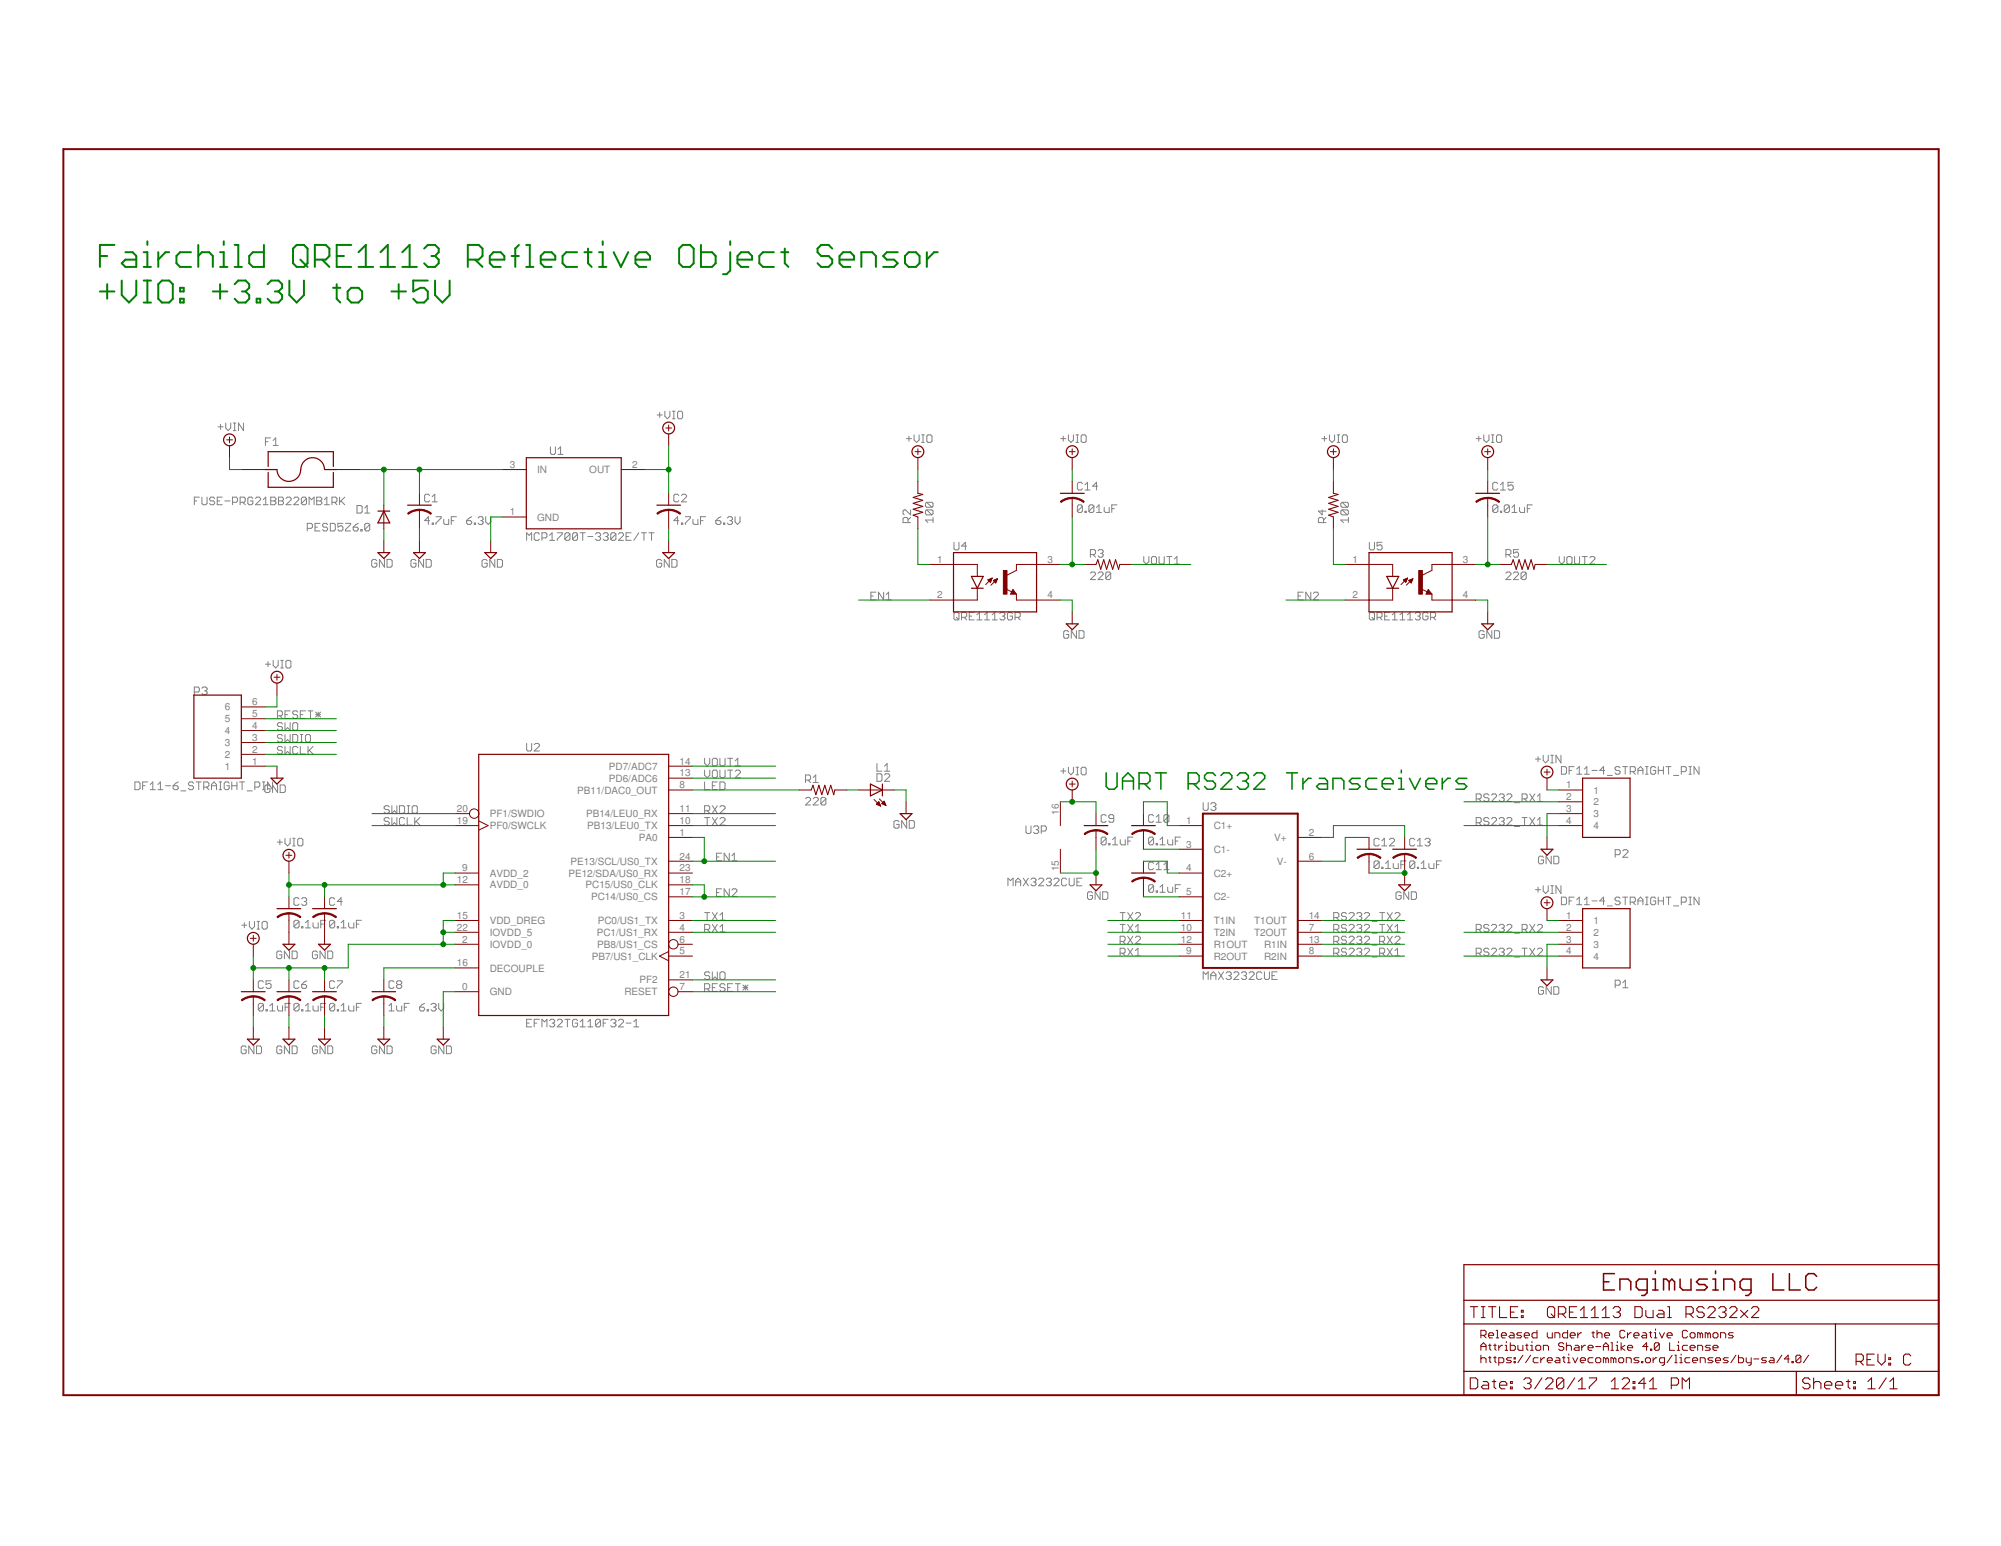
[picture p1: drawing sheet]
<svg xmlns="http://www.w3.org/2000/svg" width="279mm" height="216mm" viewBox="0 0 279 216" stroke-linecap="round" stroke-linejoin="round" font-family="sans-serif">
<defs><g id="words">
<g font-size="1.4" fill="#808080">
<text x="71.2" y="65.3">3</text>
<text x="88.3" y="65.3">2</text>
<text x="71.2" y="72">1</text>
<text x="75" y="66.1">IN</text>
<text x="82.3" y="66.1">OUT</text>
<text x="75" y="72.7">GND</text>
<text x="130.8" y="78.6">1</text>
<text x="130.8" y="83.6">2</text>
<text x="146.3" y="78.6">3</text>
<text x="146.3" y="83.6">4</text>
<text x="188.8" y="78.6">1</text>
<text x="188.8" y="83.6">2</text>
<text x="204.3" y="78.6">3</text>
<text x="204.3" y="83.6">4</text>
<text x="31.4" y="100.9">5</text>
<text x="31.4" y="99.2">6</text>
<text x="35.2" y="101.8">4</text>
<text x="35.2" y="100.1">5</text>
<text x="35.2" y="98.5">6</text>
<text x="31.4" y="107.5">1</text>
<text x="31.4" y="105.8">2</text>
<text x="31.4" y="104.2">3</text>
<text x="31.4" y="102.5">4</text>
<text x="35.2" y="106.8">1</text>
<text x="35.2" y="105.1">2</text>
<text x="35.2" y="103.5">3</text>
<text x="85" y="107.5">PD7/ADC7</text>
<text x="94.9" y="106.8">14</text>
<text x="63.8" y="113.4">20</text>
<text x="80.6" y="110.8">PB11/DAC0_OUT</text>
<text x="85" y="109.2">PD6/ADC6</text>
<text x="94.9" y="110.1">8</text>
<text x="94.9" y="113.4">11</text>
<text x="94.9" y="108.4">13</text>
<text x="147.8" y="113.8" transform="rotate(-90 147.8 113.8)">16</text>
<text x="218.7" y="110.1">1</text>
<text x="218.7" y="111.7">2</text>
<text x="218.7" y="113.4">3</text>
<text x="222.5" y="110.8">1</text>
<text x="222.5" y="112.5">2</text>
<text x="63.8" y="115.1">19</text>
<text x="68.4" y="115.8">PF0/SWCLK</text>
<text x="68.4" y="114.1">PF1/SWDIO</text>
<text x="81.8" y="114.1">PB14/LEU0_RX</text>
<text x="82" y="115.8">PB13/LEU0_TX</text>
<text x="89.2" y="117.4">PA0</text>
<text x="94.9" y="116.7">1</text>
<text x="94.9" y="115.1">10</text>
<text x="165.6" y="115.1">1</text>
<text x="165.6" y="118.4">3</text>
<text x="169.5" y="115.8">C1+</text>
<text x="169.5" y="119.1">C1-</text>
<text x="177.9" y="117.4">V+</text>
<text x="182.7" y="116.7">2</text>
<text x="218.7" y="115.1">4</text>
<text x="222.5" y="114.1">3</text>
<text x="222.5" y="115.8">4</text>
<text x="63.8" y="123.3">12</text>
<text x="64.5" y="121.7">9</text>
<text x="68.4" y="124.1">AVDD_0</text>
<text x="68.4" y="122.4">AVDD_2</text>
<text x="79.4" y="122.4">PE12/SDA/US0_RX</text>
<text x="79.7" y="120.8">PE13/SCL/US0_TX</text>
<text x="81.7" y="124.1">PC15/US0_CLK</text>
<text x="82.5" y="125.7">PC14/US0_CS</text>
<text x="94.9" y="125">17</text>
<text x="94.9" y="123.3">18</text>
<text x="94.9" y="121.7">23</text>
<text x="94.9" y="120">24</text>
<text x="147.8" y="121.7" transform="rotate(-90 147.8 121.7)">15</text>
<text x="165.6" y="121.7">4</text>
<text x="165.6" y="125">5</text>
<text x="169.5" y="122.4">C2+</text>
<text x="169.5" y="125.7">C2-</text>
<text x="178.3" y="120.8">V-</text>
<text x="182.7" y="120">6</text>
<text x="63.8" y="130">22</text>
<text x="63.8" y="128.3">15</text>
<text x="64.5" y="131.6">2</text>
<text x="68.4" y="130.7">IOVDD_5</text>
<text x="68.4" y="129">VDD_DREG</text>
<text x="83.3" y="130.7">PC1/US1_RX</text>
<text x="83.5" y="129">PC0/US1_TX</text>
<text x="94.9" y="131.6">6</text>
<text x="94.9" y="128.3">3</text>
<text x="94.9" y="130">4</text>
<text x="164.9" y="131.6">12</text>
<text x="164.9" y="128.3">11</text>
<text x="164.9" y="130">10</text>
<text x="169.5" y="129">T1IN</text>
<text x="169.5" y="130.7">T2IN</text>
<text x="175.1" y="129">T1OUT</text>
<text x="175.1" y="130.7">T2OUT</text>
<text x="182.7" y="131.6">13</text>
<text x="182.7" y="128.3">14</text>
<text x="182.7" y="130">7</text>
<text x="218.7" y="128.3">1</text>
<text x="218.7" y="130">2</text>
<text x="218.7" y="131.6">3</text>
<text x="222.5" y="129">1</text>
<text x="222.5" y="130.7">2</text>
<text x="63.8" y="134.9">16</text>
<text x="68.4" y="135.7">DECOUPLE</text>
<text x="68.4" y="132.4">IOVDD_0</text>
<text x="82.6" y="134">PB7/US1_CLK</text>
<text x="83.4" y="132.4">PB8/US1_CS</text>
<text x="89.3" y="137.3">PF2</text>
<text x="94.9" y="133.3">5</text>
<text x="94.9" y="136.6">21</text>
<text x="165.6" y="133.3">9</text>
<text x="169.5" y="132.4">R1OUT</text>
<text x="169.5" y="134">R2OUT</text>
<text x="176.5" y="132.4">R1IN</text>
<text x="176.5" y="134">R2IN</text>
<text x="182.7" y="133.3">8</text>
<text x="218.7" y="133.3">4</text>
<text x="222.5" y="132.4">3</text>
<text x="222.5" y="134">4</text>
<text x="64.5" y="138.3">0</text>
<text x="68.4" y="139">GND</text>
<text x="87.2" y="139">RESET</text>
<text x="94.9" y="138.3">7</text>
</g>
</g></defs>
<g fill="none" stroke="#808080" stroke-width=".14">
<path d="M30.4 59.6h.8M30.8 59.2v.8M31.5 59.1v.7l.4 .3 .3-.3v-.7M32.6 59.1h.3M32.8 59.1v1M34 59.1v1l-.7-1v1M91.8 58h.7M92.1 57.6v.7M92.8 57.4v.7l.4 .4 .3-.4v-.7M93.9 58.5h.4M93.9 57.4h.4M94.1 57.4v1.1"/>
<path d="M94.6 57.6l.2-.2h.3l.2 .2v.7l-.2 .2h-.3l-.2-.2zM27.1 70h.4M27.8 69.4h-.7v1.1M28.2 69.4v.9l.2 .2h.3l.2-.2v-.9M30 69.6l-.2-.2h-.4l-.1 .2v.2l.1 .2h.4l.2 .1v.2l-.2 .2h-.4l-.1-.2M30.3 70h.4M31 69.4h-.7v1.1h.7M31.4 70h.7M32.5 70.1h.5l.2-.1v-.4l-.2-.2h-.5v1.1M32.6 60.1h.3M33.5 70.1h.6l.1-.1v-.4l-.1-.2h-.6v1.1M33.9 70.1l.3 .4"/>
<path d="M35.3 69.6l-.2-.2h-.3l-.2 .2v.7l.2 .2h.3l.2-.2v-.3h-.3M35.7 69.6l.2-.2h.3l.2 .2v.2l-.7 .7h.7M36.7 70.5h.7M36.7 69.8l.4-.4v1.1M37.1 61.7h.3M37.8 61.2h-.7v1M37.8 69.4h.5l.2 .2v.2l-.2 .2 .2 .1v.2l-.2 .2h-.5zM37.8 70h.5M38.1 61.5l.4-.3v1M38.1 62.2h.7M38.9 69.4h.5l.2 .2v.2l-.2 .2 .2 .1v.2l-.2 .2h-.5zM38.9 70h.5"/>
<path d="M39.9 69.6l.2-.2h.4l.2 .2v.2l-.8 .7h.8M41 69.6l.2-.2h.4l.1 .2v.2l-.7 .7h.7M42.8 69.6l-.2-.2h-.3l-.2 .2v.7M42.8 69.6v.7l-.2 .2h-.3l-.2-.2M42.8 69.6l-.7 .7M42.9 73.8h.5l.2-.2v-.3l-.2-.2h-.5v1M43.2 70.5v-1.1l.3 .4 .4-.4v1.1M44 73.6h.3M44.2 69.4h.5l.2 .2v.2l-.2 .2 .2 .1v.2l-.2 .2h-.5zM44.2 70h.5M44.7 73.1h-.7v1h.7M45.3 70.5h.7"/>
<path d="M45.3 69.8l.3-.4v1.1M45.7 73.3l-.1-.2h-.4l-.2 .2v.1l.2 .2h.4l.1 .2v.2l-.1 .1h-.4l-.2-.1M46.1 73.1h.6l.1 .2v.7l-.1 .1h-.6zM46.4 70.1h.5l.2-.1v-.4l-.2-.2h-.5v1.1M46.7 70.1l.4 .4M47.4 69.4v1.1M47.6 70l.5 .5M47.9 73.1h-.7v.5l.3-.2h.2l.2 .2v.4l-.2 .1h-.4l-.1-.1M48.1 69.4l-.7 .7M48.2 73.1h.8v.2l-.8 .7v.1h.8M49.3 73.6h.5l.2 .2v.2l-.2 .1h-.3l-.2-.1zM49.8 70.6h.6l.2 .2v.7l-.2 .1h-.6z"/>
<path d="M50 73.1l-.7 .5M50.4 74h.2v.1h-.2zM50.9 71.6h.7M50.9 71l.4-.4v1M51.6 73.3v.7l-.1 .1h-.4l-.2-.1M51.6 73.3l-.1-.2h-.4l-.2 .2v.7M51.6 73.3l-.7 .7M52.6 78.3l-.2-.2h-.3l-.2 .2v.7l.2 .2h.3l.2-.2v-.3h-.3M53.7 78.1v1.1l-.7-1.1v1.1M54 78.1h.6l.2 .2v.7l-.2 .2h-.6zM58.1 78.3l-.2-.2h-.3l-.2 .2v.7l.2 .2h.3l.2-.2v-.3h-.4M59.1 78.1v1.1l-.7-1.1v1.1"/>
<path d="M59.5 78.1h.5l.2 .2v.7l-.2 .2h-.5zM60 69.2l-.2-.2h-.3l-.2 .2v.7l.2 .2h.3l.2-.2M60 72.7h-.7l.5-.5v1M60.3 73h.2v.2h-.2zM60.3 70.1h.8M60.3 69.4l.4-.4v1.1M60.9 72.2h.7v.1l-.7 .7v.2M62 72.5v.5l.1 .2h.6v-.7M63 72.7h.4M63.7 72.2h-.7v1M65.2 72.7h.5l.2 .2v.1l-.2 .2h-.4l-.1-.2zM65.9 72.2l-.7 .5"/>
<path d="M66.2 73h.2v.2h-.2zM66.8 72.3l.1-.1h.4l.2 .1v.2l-.2 .2M67.1 72.7h.2M67.3 72.7l.2 .2v.1l-.2 .2h-.4l-.1-.2M67.8 72.2v.7l.4 .3 .3-.3v-.7M68 78.3l-.2-.2h-.3l-.2 .2v.7l.2 .2h.3l.2-.2v-.3h-.3M69.1 78.1v1.1l-.7-1.1v1.1M69.4 78.1h.6l.2 .2v.7l-.2 .2h-.6zM73.5 75.5v-1.1l.4 .4 .3-.4v1.1M75.3 74.6l-.2-.2h-.3l-.2 .2v.7l.2 .2h.3l.2-.2M75.7 75.1h.5l.2-.2v-.3l-.2-.2h-.5v1.1M76.7 75.5h.7"/>
<path d="M76.7 74.8l.4-.4v1.1M76.9 62.4v.9l.1 .2h.4l.2-.2v-.9M77.8 74.4h.7v.2l-.7 .7v.2M77.9 63.5h.7M77.9 62.7l.4-.3v1.1M79.6 74.6l-.2-.2h-.3l-.2 .2v.7M79.6 74.6v.7l-.2 .2h-.3l-.2-.2M79.6 74.6l-.7 .7M80.6 74.6l-.1-.2h-.4l-.2 .2v.7M80.6 74.6v.7l-.1 .2h-.4l-.2-.2M80.6 74.6l-.7 .7M81 74.4h.7"/>
<path d="M81.4 74.4v1.1M82.1 74.9h.7M83.1 74.6l.2-.2h.4l.2 .2v.2l-.2 .1M83.5 74.9h.2M83.7 74.9l.2 .2v.2l-.2 .2h-.4l-.2-.2M84.2 74.6l.2-.2h.4l.1 .2v.2l-.1 .1M84.6 74.9h.2M84.8 74.9l.1 .2v.2l-.1 .2h-.4l-.2-.2M86 74.6v.7l-.2 .2h-.4l-.1-.2M86 74.6l-.2-.2h-.4l-.1 .2v.7M86 74.6l-.7 .7M86.4 74.6l.1-.2h.4l.2 .2v.2l-.7 .7h.7"/>
<path d="M87.4 74.9h.4M88.1 74.4h-.7v1.1h.7M89.2 74.4l-.7 1.1M89.6 74.4h.7M89.9 74.4v1.1M90.6 74.4h.7M91 74.4v1.1M92.4 78.3l-.2-.2h-.3l-.2 .2v.7l.2 .2h.3l.2-.2v-.3h-.4M93.5 78.1v1.1l-.7-1.1v1.1M93.8 78.1h.5l.2 .2v.7l-.2 .2h-.5zM94.8 72.7h-.7l.5-.5v1M94.8 69.2l-.2-.2h-.3l-.2 .2v.7l.2 .2h.3l.2-.2"/>
<path d="M95.1 73h.2v.2h-.2zM95.1 69.2l.2-.2h.4l.2 .2v.2l-.8 .7h.8M95.7 72.2h.7v.1l-.7 .7v.2M96.8 72.5v.5l.1 .2h.6v-.7M97.8 72.7h.4M98.5 72.2h-.7v1M99.9 72.7h.6l.2 .2v.1l-.2 .2h-.4l-.2-.2zM100.7 72.2l-.8 .5M101 73h.2v.2h-.2zM101.6 72.3l.1-.1h.4l.2 .1v.2l-.2 .2M101.9 72.7h.2M102.1 72.7l.2 .2v.1l-.2 .2h-.4l-.1-.2"/>
<path d="M102.6 72.2v.7l.4 .3 .3-.3v-.7M126.6 61.3h.7M126.8 73v-.5l-.2-.2h-.3l-.2 .2v.5h1M126.9 60.9v.7M127.1 71.2v.7l-.7-.7h-.1l-.2 .2v.3l.2 .2M127.1 72.3l-.3 .3M127.6 60.7v.7l.4 .4 .3-.4v-.7M128.7 61.8h.4M128.7 60.7h.4M128.9 60.7v1.1M129.4 70.1h.7l.2 .2v.4l-.2 .1M129.4 71.2h.7l.2 .2v.3l-.2 .2"/>
<path d="M129.4 71.2l-.2 .2v.3l.2 .2h.7M129.4 70.1l-.2 .2v.4l.2 .1h.7M129.4 71.2l.7 .7M129.4 70.1l.7 .7M129.6 60.7h.3l.2 .2v.7l-.2 .2h-.3l-.2-.2v-.7zM130.3 72.6h-1.1l.4 .4M130.3 72.3v.7M133.2 75.7v.9l.2 .2h.3l.2-.2v-.9M135 76.3h-.7l.5-.6v1.1M148.1 61.3h.7M148.5 60.9v.7M149.2 60.7v.7l.3 .4 .4-.4v-.7"/>
<path d="M150.2 61.8h.4M150.2 60.7h.4M150.4 60.7v1.1M151.1 60.7h.4l.2 .2v.7l-.2 .2h-.4l-.1-.2v-.7zM151.1 67.5l-.1-.1h-.4l-.2 .1v.7l.2 .2h.4l.1-.2M151.1 70.7l-.1-.2h-.4l-.2 .2v.7M151.1 70.7v.7l-.1 .2h-.4l-.2-.2M151.1 70.7l-.7 .7M151.5 71.4h.2v.2h-.2zM151.5 67.7l.3-.3v1M151.5 68.4h.7M152.3 77.4h.5l.2-.1v-.4l-.2-.1h-.5v1"/>
<path d="M152.6 77.4l.4 .4M152.7 70.7l-.1-.2h-.4l-.2 .2v.7M152.7 70.7v.7l-.1 .2h-.4l-.2-.2M152.7 70.7l-.7 .7M153.1 71.6h.7M153.1 70.9l.4-.4v1.1M153.3 67.9h-.7l.5-.5v1M153.3 76.9l.2-.1h.4l.1 .1v.2l-.1 .2M153.7 77.3h.2M153.9 77.3l.1 .1v.2l-.1 .2h-.4l-.2-.2M154.2 70.9v.5l.1 .2h.6v-.7M155.2 71h.4"/>
<path d="M156 70.5h-.8v1.1M159.7 77.7v.7l.4 .4 .3-.4v-.7M161 77.7h.3l.2 .2v.7l-.2 .2h-.3l-.2-.2v-.7zM161.8 77.7v.9l.2 .2h.4l.2-.2v-.9M162.9 77.7h.7M163.3 77.7v1.1M164 78.8h.7M164 78.1l.3-.4v1.1M184.6 61.3h.7M184.6 71.2v.7l-.5-.5h1M184.8 73v-.5l-.2-.2h-.3l-.2 .2v.5h1M184.9 60.9v.7"/>
<path d="M185.1 72.3l-.3 .3M185.6 60.7v.7l.4 .4 .4-.4v-.7M186.7 61.8h.4M186.7 60.7h.4M186.9 60.7v1.1M187.4 71.2l-.2 .2v.3l.2 .2h.7M187.4 71.2h.7l.2 .2v.3l-.2 .2M187.4 70.1l-.2 .2v.4l.2 .1h.7M187.4 70.1h.7l.2 .2v.4l-.2 .1M187.4 71.2l.7 .7M187.4 70.1l.7 .7M187.6 60.7h.4l.1 .2v.7l-.1 .2h-.4l-.2-.2v-.7z"/>
<path d="M188.3 72.6h-1.1l.4 .4M188.3 72.3v.7M191.2 75.7v.9l.2 .2h.3l.2-.2v-.9M193 75.7h-.7v.6l.5-.2 .2 .2v.3l-.2 .2h-.4l-.1-.2M206.1 61.3h.7M206.5 60.9v.7M207.2 60.7v.7l.3 .4 .4-.4v-.7M208.3 61.8h.3M208.3 60.7h.3M208.4 60.7v1.1M209 60.9l.1-.2h.4l.2 .2v.7l-.2 .2h-.4l-.1-.2zM209.1 70.7l-.1-.2h-.4l-.2 .2v.7"/>
<path d="M209.1 70.7v.7l-.1 .2h-.4l-.2-.2M209.1 67.5l-.1-.1h-.4l-.2 .1v.7l.2 .2h.4l.1-.2M209.1 70.7l-.7 .7M209.5 71.4h.2v.2h-.2zM209.5 68.4h.7M209.5 67.7l.4-.3v1M210.3 77.4h.5l.2-.1v-.4l-.2-.1h-.5v1M210.6 77.4l.4 .4M210.8 70.7l-.2-.2h-.4l-.2 .2v.7M210.8 70.7v.7l-.2 .2h-.4l-.2-.2M210.8 70.7l-.8 .7M211.1 71.6h.7"/>
<path d="M211.1 70.9l.4-.4v1.1M211.3 67.4h-.7v.5l.5-.2 .2 .2v.3l-.2 .2h-.3l-.2-.2M212 76.8h-.7v.5l.4-.2h.2l.1 .2v.3l-.1 .2h-.4l-.2-.2M212.2 70.9v.5l.1 .2h.6v-.7M213.3 71h.3M214 70.5h-.7v1.1M217.7 77.7v.7l.4 .4 .3-.4v-.7M218.8 77.9l.2-.2h.3l.2 .2v.7l-.2 .2h-.3l-.2-.2zM219.9 77.7v.9l.1 .2h.4l.2-.2v-.9M220.9 77.7h.7M221.3 77.7v1.1M222 77.9l.2-.2h.3l.2 .2v.2l-.7 .7h.7"/>
<path d="M27.1 96.6h.6l.1-.1v-.4l-.1-.2h-.6v1.1M28.2 96.1l.2-.2h.3l.2 .2v.2l-.2 .2M28.6 96.5h.1M28.7 96.5l.2 .1v.2l-.2 .2h-.3l-.2-.2M37.1 92.8h.7M37.4 92.4v.7M38.1 92.2v.7l.4 .4 .3-.4v-.7M38.7 100h.6l.1-.2v-.4l-.1-.1h-.6v1M39.1 100l.3 .3M39.2 93.3h.4M39.2 92.2h.4M39.4 92.2v1.1"/>
<path d="M39.8 99.8h.4M39.9 92.4l.2-.2h.3l.2 .2v.7l-.2 .2h-.3l-.2-.2zM40.5 99.3h-.7v1h.7M41.6 99.4l-.2-.1h-.4l-.1 .1v.2l.1 .2h.4l.2 .2v.1l-.2 .2h-.4l-.1-.2M41.9 99.8h.4M42.7 99.3h-.8v1h.8M43 99.3h.7M43.3 99.3v1M44.1 99.8h.7M44.1 99.4l.7 .7M44.4 99.4v.7M44.8 99.4l-.7 .7"/>
<path d="M121.6 83.2h.3M122.3 82.7h-.7v1.1h.7M123.4 82.7v1.1l-.7-1.1v1.1M123.7 83.8h.7M123.7 83l.4-.3v1.1M133.4 85.5h.3l.2 .2v.7l-.2 .2h-.3l-.2-.2v-.7zM133.5 86.2l.4 .4M134.3 86.2h.5l.2-.2v-.3l-.2-.2h-.5v1.1M134.6 86.2l.4 .4M135.3 86h.4M136 85.5h-.7v1.1h.7M136.4 86.6h.7"/>
<path d="M136.4 85.9l.4-.4v1.1M137.5 86.6h.7M137.5 85.9l.3-.4v1.1M138.5 86.6h.7M138.5 85.9l.4-.4v1.1M139.6 85.7l.2-.2h.3l.2 .2v.2l-.2 .1M140 86h.1M140.1 86l.2 .2v.2l-.2 .2h-.3l-.2-.2M141.4 85.7l-.2-.2h-.4l-.1 .2v.7l.1 .2h.4l.2-.2v-.4h-.4M141.7 86.2h.6l.2-.2v-.3l-.2-.2h-.6v1.1M142.1 86.2l.4 .4M149.2 88.2l-.1-.1h-.4l-.2 .1v.8l.2 .1h.4l.1-.1v-.4h-.3"/>
<path d="M150.3 88.1v1l-.7-1v1M150.7 88.1h.5l.2 .1v.8l-.2 .1h-.5zM152.3 80.1l.1-.2h.4l.2 .2v.1l-.7 .7h.7M153.3 80.1l.2-.2h.4l.1 .2v.1l-.7 .7h.7M155.1 80.1v.7l-.2 .1h-.3l-.2-.1M155.1 80.1l-.2-.2h-.3l-.2 .2v.7M155.1 80.1l-.7 .7M181.3 83.2h.3M182 82.7h-.7v1.1h.7M183 82.7v1.1l-.7-1.1v1.1M183.4 82.9l.2-.2h.3l.2 .2v.1l-.7 .8h.7M191.4 85.5h.3l.2 .2v.7l-.2 .2h-.3l-.2-.2v-.7z"/>
<path d="M191.6 86.2l.3 .4M192.3 86.2h.5l.2-.2v-.3l-.2-.2h-.5v1.1M192.6 86.2l.4 .4M193.3 86h.4M194 85.5h-.7v1.1h.7M194.4 86.6h.7M194.4 85.9l.4-.4v1.1M195.5 86.6h.7M195.5 85.9l.3-.4v1.1M196.5 86.6h.8M196.5 85.9l.4-.4v1.1M197.6 85.7l.2-.2h.3l.2 .2v.2l-.2 .1"/>
<path d="M198 86h.1M198.1 86l.2 .2v.2l-.2 .2h-.3l-.2-.2M199.4 85.7l-.2-.2h-.3l-.2 .2v.7l.2 .2h.3l.2-.2v-.4h-.4M199.7 86.2h.6l.1-.2v-.3l-.1-.2h-.6v1.1M200.1 86.2l.3 .4M207.2 88.2l-.1-.1h-.4l-.2 .1v.8l.2 .1h.4l.1-.1v-.4h-.3M208.3 88.1v1l-.7-1v1M208.7 88.1h.5l.2 .1v.8l-.2 .1h-.5zM210.3 80.1l.1-.2h.4l.2 .2v.1l-.7 .7h.7M211.3 80.1l.2-.2h.4l.1 .2v.1l-.7 .7h.7M213.1 80.1v.7l-.2 .1h-.3l-.2-.1M213.1 80.1l-.2-.2h-.3l-.2 .2v.7"/>
<path d="M213.1 80.1l-.7 .7M18.8 109.2h.6l.2 .2v.7l-.2 .2h-.6zM19.9 109.7h.4M20.6 109.2h-.7v1.1M21 110.3h.7M21 109.6l.3-.4v1.1M22.1 110.3h.7M22.1 109.6l.3-.4v1.1M23.1 109.7h.7M24.2 109.7h.5l.2 .2v.2l-.2 .2h-.3l-.2-.2zM24.9 109.2l-.7 .5M25.3 110.4h.7"/>
<path d="M27 109.4l-.2-.2h-.3l-.2 .2v.2l.2 .1h.3l.2 .2v.2l-.2 .2h-.3l-.2-.2M27.4 109.2h.7M27.7 109.2v1.1M28.4 109.9h.6l.2-.2v-.3l-.2-.2h-.6v1.1M28.8 109.9l.4 .4M29.5 109.7h.7M29.5 110.3v-.7l.4-.4 .3 .4v.7M30.6 110.3h.3M30.6 109.2h.3M30.8 109.2v1.1M32 109.4l-.2-.2h-.3l-.2 .2v.7l.2 .2h.3l.2-.2v-.4h-.3M32.4 109.7h.7"/>
<path d="M32.4 109.2v1.1M33.1 109.2v1.1M33.4 109.2h.7M33.8 109.2v1.1M34.5 110.4h.7M35.6 109.9h.5l.2-.2v-.3l-.2-.2h-.5v1.1M36.6 110.3h.4M36.6 109.2h.4M36.8 109.2v1.1M37.4 110.3v-1.1l.7 1.1M37.7 109.8l-.2-.2h-.3l-.2 .2v.7l.2 .2h.3l.2-.2v-.3h-.4M38.1 109.2v1.5"/>
<path d="M38.1 109.6l.7 1.1v-1.1M38.7 117.6h.7M39.1 117.3v.7M39.1 109.6h.6l.1 .2v.7l-.1 .2h-.6zM39.4 101.1l-.1-.2h-.4l-.2 .2v.2l.2 .2h.4l.1 .1v.2l-.1 .2h-.4l-.2-.2M39.4 102.8l-.1-.2h-.4l-.2 .2v.1l.2 .2h.4l.1 .2v.2l-.1 .1h-.4l-.2-.1M39.4 104.4l-.1-.2h-.4l-.2 .2v.2l.2 .2h.4l.1 .1v.2l-.1 .2h-.4l-.2-.2M39.8 100.9v1.1l.4-.4 .3 .4v-1.1M39.8 102.6v1l.4-.3 .3 .3v-1M39.8 104.2v1.1l.4-.4 .3 .4v-1.1M39.8 117.1v.7l.4 .3 .3-.3v-.7M40.9 118.1h.3"/>
<path d="M40.9 117.1h.3M40.9 101.1l.1-.2h.4l.2 .2v.7l-.2 .2h-.4l-.1-.2zM40.9 102.6h.5l.2 .2v.7l-.2 .1h-.5zM41 117.1v1M41.6 117.3l.2-.2h.3l.2 .2v.7l-.2 .1h-.3l-.2-.1zM41.6 104.4l-.2-.2h-.4l-.1 .2v.7l.1 .2h.4l.2-.2M41.9 104.2v1.1h.8M41.9 102.6h.4M41.9 103.6h.4M42.1 102.6v1M42.8 102.6h.4l.1 .2v.7l-.1 .1h-.4l-.1-.1v-.7zM43 104.2v1.1"/>
<path d="M43.2 104.8l.5 .5M43.7 104.2l-.7 .7M54.4 114.4l-.2-.2h-.4l-.2 .2v.1l.2 .2h.4l.2 .2v.2l-.2 .1h-.4l-.2-.1M54.4 112.7l-.2-.2h-.4l-.2 .2v.2l.2 .2h.4l.2 .1v.2l-.2 .2h-.4l-.2-.2M54.7 112.5v1.1l.4-.4 .3 .4v-1.1M54.7 114.2v1l.4-.3 .3 .3v-1M55.8 112.5h.5l.2 .2v.7l-.2 .2h-.5zM56.5 114.4l-.2-.2h-.3l-.2 .2v.7l.2 .1h.3l.2-.1M56.9 114.2v1h.7M56.9 112.5h.3M56.9 113.6h.3M57 112.5v1.1"/>
<path d="M57.6 112.7l.1-.2h.4l.2 .2v.7l-.2 .2h-.4l-.1-.2zM57.9 114.2v1M58.1 114.7l.5 .5M58.6 114.2l-.7 .7M73.5 103.8v.9l.2 .2h.4l.1-.2v-.9M74.6 104l.2-.2h.3l.2 .2v.2l-.7 .7h.7M98.4 109.2v1.1h.7M98.4 105.9v.7l.3 .4 .4-.4v-.7M98.4 107.5v.8l.3 .3 .4-.3v-.8M98.4 113.2h.5l.2-.1v-.4l-.2-.2h-.5v1.1M98.4 114.2h.7M98.7 113.2l.4 .4"/>
<path d="M98.7 114.2v1M99.5 109.7h.3M99.5 112.5l.7 1.1M99.5 114.2l.7 1M99.6 105.9h.4l.2 .2v.7l-.2 .2h-.4l-.1-.2v-.7zM99.6 107.5h.4l.2 .2v.7l-.2 .2h-.4l-.1-.2v-.7zM100.1 119.7h.3M100.2 109.2h-.7v1.1h.7M100.2 112.5l-.7 1.1M100.2 114.2l-.7 1M100.5 109.2h.5l.2 .2v.7l-.2 .2h-.5zM100.5 105.9v.9l.2 .2h.3l.2-.2v-.9"/>
<path d="M100.5 107.5v.9l.2 .2h.3l.2-.2v-.9M100.5 112.7l.2-.2h.3l.2 .2v.2l-.7 .7h.7M100.5 114.4l.2-.2h.3l.2 .2v.1l-.7 .7h.7M100.8 119.1h-.7v1.1h.7M101.6 107.5h.7M101.6 105.9h.7M101.8 119.1v1.1l-.7-1.1v1.1M102 105.9v1.1M102 107.5v1.1M102.2 119.5l.3-.4v1.1M102.7 106.3l.3-.4v1.1M102.7 107.7l.1-.2h.4l.2 .2v.2l-.7 .7h.7"/>
<path d="M102.7 107h.7M112.5 111.5l.1-.1h.4l.2 .1v.2l-.7 .7h.7M112.5 108.9h.5l.2-.1v-.4l-.2-.2h-.5v1.1M112.8 108.9l.4 .4M113.5 111.5l.2-.1h.4l.2 .1v.2l-.8 .7h.8M113.5 108.6l.4-.4v1.1M113.5 109.3h.8M115.3 111.5v.7l-.2 .2h-.3l-.2-.2M115.3 111.5l-.2-.1h-.3l-.2 .1v.7M115.3 111.5l-.7 .7M122.4 106.6v1.1h.7M122.4 108.1h.6l.1 .1v.7l-.1 .2h-.6z"/>
<path d="M123.5 107.7h.7M123.5 107l.4-.4v1.1M123.5 108.2l.2-.1h.3l.2 .1v.2l-.7 .7h.7M125.5 114.8l-.2-.2h-.3l-.2 .2v.7l.2 .2h.3l.2-.2v-.4h-.3M126.6 114.6v1.1l-.7-1.1v1.1M127 114.6h.5l.2 .2v.7l-.2 .2h-.5zM143.3 115.3v.9l.1 .2h.4l.2-.2v-.9M144.3 115.5l.2-.2h.3l.2 .2v.2l-.2 .2M144.7 115.9h.1M144.8 115.9l.2 .2v.1l-.2 .2h-.3l-.2-.2M145.4 116.1h.5l.2-.2v-.4l-.2-.2h-.5v1.1M148.1 107.7h.7"/>
<path d="M148.5 107.3v.7M149.2 107.1v.7l.3 .4 .4-.4v-.7M150.2 108.2h.4M150.2 107.1h.4M150.4 107.1v1.1M151.1 107.1h.4l.2 .2v.7l-.2 .2h-.4l-.1-.2v-.7zM154.5 113.9l-.2-.1h-.4l-.1 .1v.8l.1 .1h.4l.2-.1M154.5 117.1l-.2-.2h-.4l-.1 .2v.7M154.5 117.1v.7l-.2 .2h-.4l-.1-.2M154.5 117.1l-.7 .7M154.8 117.8h.2v.2h-.2zM155.3 118h.8"/>
<path d="M155.3 117.3l.4-.4v1.1M155.5 114.3h-.5l-.2-.2v-.2l.2-.1h.3l.2 .1v.8l-.2 .1h-.3l-.2-.1M156.4 117.3v.5l.2 .2h.5v-.7M157.5 117.5h.3M158.2 116.9h-.7v1.1M161.1 117.1l-.2-.2h-.4l-.1 .2v.7M161.1 117.1v.7l-.2 .2h-.4l-.1-.2M161.1 113.9l-.2-.1h-.4l-.1 .1v.8l.1 .1h.4l.2-.1M161.1 117.1l-.7 .7M161.4 117.8h.2v.2h-.2zM161.4 114.8h.8M161.4 114.1l.4-.3v1"/>
<path d="M162 118h.7M162 117.3l.3-.4v1.1M163 117.3v.5l.2 .2h.5v-.7M163.2 113.9l-.2-.1h-.3l-.2 .1v.8M163.2 113.9v.8l-.2 .1h-.3l-.2-.1M163.2 113.9l-.7 .8M164.1 117.5h.4M164.8 116.9h-.7v1.1M168 112.1v.9l.2 .2h.3l.2-.2v-.9M169.1 112.3l.1-.2h.4l.2 .2v.2l-.2 .1M169.4 112.6h.2M169.6 112.6l.2 .2v.2l-.2 .2h-.4l-.1-.2"/>
<path d="M192.6 117.3l-.2-.2h-.4l-.1 .2v.7l.1 .1h.4l.2-.1M192.9 118.1h.7M192.9 117.4l.4-.3v1M194 117.3l.2-.2h.3l.2 .2v.1l-.7 .7h.7M197.5 117.3l-.1-.2h-.4l-.2 .2v.7l.2 .1h.4l.1-.1M197.9 118.1h.7M197.9 117.4l.4-.3v1M199 117.3l.2-.2h.3l.2 .2v.1l-.2 .2M199.3 117.6h.2M199.5 117.6l.2 .2v.2l-.2 .1h-.3l-.2-.1M206.1 111.6h.6l.1-.2v-.4l-.1-.1h-.6v1M206.1 114.9h.6l.1-.2v-.3l-.1-.2h-.6v1"/>
<path d="M206.5 111.6l.3 .3M206.5 114.9l.3 .3M207.9 111l-.2-.1h-.3l-.2 .1v.2l.2 .2h.3l.2 .2v.1l-.2 .2h-.3l-.2-.2M207.9 114.4l-.2-.2h-.3l-.2 .2v.1l.2 .2h.3l.2 .2v.2l-.2 .1h-.3l-.2-.1M208.3 111l.1-.1h.4l.2 .1v.2l-.7 .7h.7M208.3 114.4l.1-.2h.4l.2 .2v.1l-.7 .7h.7M209.3 111l.2-.1h.3l.2 .1v.2l-.2 .2M209.3 114.4l.2-.2h.3l.2 .2v.1l-.2 .2M209.7 114.7h.1M209.7 111.4h.1M209.8 111.4l.2 .2v.1l-.2 .2h-.3l-.2-.2M209.8 114.7l.2 .2v.2l-.2 .1h-.3l-.2-.1"/>
<path d="M210.4 111l.2-.1h.3l.2 .1v.2l-.7 .7h.7M210.4 114.4l.2-.2h.3l.2 .2v.1l-.7 .7h.7M211.5 112.1h.7M211.5 115.4h.7M212.5 111.6h.6l.1-.2v-.4l-.1-.1h-.6v1M212.5 114.2h.7M212.9 114.2v1M212.9 111.6l.3 .3M213.6 110.9l.7 1M213.6 114.2l.7 1M214.3 110.9l-.7 1M214.3 114.2l-.7 1"/>
<path d="M214.4 106h.7M214.7 115.2h.7M214.7 111.9h.7M214.7 111.2l.3-.3v1M214.7 114.5l.3-.3v1M214.8 105.7v.7M215.5 105.5v.7l.3 .3 .4-.3v-.7M215.5 119.7l-.2-.1h-.3l-.2 .1v.8l.2 .1h.3l.2-.1v-.4h-.3M216.5 106.5h.4M216.5 105.5h.4M216.6 119.6v1l-.7-1v1M216.7 105.5v1"/>
<path d="M217 119.6h.5l.2 .1v.8l-.2 .1h-.5zM218 105.5v1l-.7-1v1M218 107.1h.5l.2 .1v.7l-.2 .2h-.5zM219.1 107.6h.3M219.8 107.1h-.7v1M220.2 108.1h.7M220.2 107.4l.3-.3v1M221.2 108.1h.7M221.2 107.4l.4-.3v1M222.3 107.6h.7M224.1 107.6h-.7l.5-.5v1M224.4 108.3h.7"/>
<path d="M225.5 119.4h.6l.1-.2v-.4l-.1-.1h-.6v1M226.2 107.2l-.2-.1h-.3l-.2 .1v.2l.2 .2h.3l.2 .2v.1l-.2 .2h-.3l-.2-.2M226.6 107.1h.7M226.6 118.8l.2-.1h.3l.2 .1v.2l-.7 .7h.7M226.9 107.1v1M227.6 107.8h.6l.1-.2v-.4l-.1-.1h-.6v1M228 107.8l.3 .3M228.7 107.6h.7M228.7 108.1v-.7l.4-.3 .3 .3v.7M229.8 108.1h.3M229.8 107.1h.3M230 107.1v1"/>
<path d="M231.2 107.2l-.2-.1h-.3l-.2 .1v.7l.2 .2h.3l.2-.2v-.3h-.4M231.5 107.6h.8M231.5 107.1v1M232.3 107.1v1M232.6 107.1h.7M233 107.1v1M233.7 108.3h.7M234.8 107.8h.5l.2-.2v-.4l-.2-.1h-.5v1M235.8 108.1h.4M235.8 107.1h.4M236 107.1v1M237.2 107.1v1l-.7-1v1"/>
<path d="M33.8 129.2h.7M34.1 128.9v.7M34.8 128.7v.7l.4 .4 .3-.4v-.7M35.9 129.8h.3M35.9 128.7h.3M36.1 128.7v1.1M36.6 128.9l.2-.2h.3l.2 .2v.7l-.2 .2h-.3l-.2-.2zM36.8 137.1l-.2-.1h-.3l-.2 .1v.8l.2 .1h.3l.2-.1M37.8 137h-.7v.5l.4-.2h.2l.1 .2v.4l-.1 .1h-.4l-.2-.1M39.3 133l-.1-.2h-.4l-.1 .2v.7l.1 .2h.4l.1-.2v-.4h-.3M40.4 132.8v1.1l-.7-1.1v1.1M40.8 132.8h.5l.2 .2v.7l-.2 .2h-.5z"/>
<path d="M41.8 125.5l-.2-.1h-.4l-.2 .1v.8l.2 .1h.4l.2-.1M41.8 128.7l-.2-.2h-.4l-.2 .2v.7M41.8 137.1l-.2-.1h-.4l-.2 .1v.8l.2 .1h.4l.2-.1M41.8 128.7v.7l-.2 .2h-.4l-.2-.2M41.8 128.7l-.8 .7M42.1 129.4h.2v.2h-.2zM42.1 137.5h.6l.1 .2v.2l-.1 .1h-.4l-.2-.1zM42.1 125.5l.2-.1h.4l.1 .1v.2l-.1 .2M42.5 125.9h.2M42.7 128.9l.3-.4v1.1M42.7 129.6h.6M42.7 125.9l.1 .2v.2l-.1 .1h-.4l-.2-.1"/>
<path d="M42.8 137l-.7 .5M43.7 128.9v.5l.2 .2h.5v-.7M44.3 133l-.1-.2h-.4l-.2 .2v.7l.2 .2h.4l.1-.2v-.4h-.3M44.8 129.1h.3M45.4 132.8v1.1l-.7-1.1v1.1M45.5 128.5h-.7v1.1M45.8 132.8h.5l.2 .2v.7l-.2 .2h-.5zM46.7 125.5l-.2-.1h-.3l-.2 .1v.8l.2 .1h.3l.2-.1M46.7 128.7l-.2-.2h-.3l-.2 .2v.7M46.7 137.1l-.2-.1h-.3l-.2 .1v.8l.2 .1h.3l.2-.1M46.7 128.7v.7l-.2 .2h-.3l-.2-.2M46.7 128.7l-.7 .7"/>
<path d="M47.1 129.4h.2v.2h-.2zM47.1 137h.7v.1l-.7 .8v.1M47.6 128.9l.4-.4v1.1M47.6 129.6h.7M47.8 125.9h-.7l.5-.5v1M48.7 128.9v.5l.2 .2h.5v-.7M49.8 129.1h.3M50.5 128.5h-.7v1.1M55 137.1l-.2-.1h-.3l-.2 .1v.8l.2 .1h.3l.2-.1M55.6 137.5l-.2-.2v-.2l.2-.1h.3l.2 .1v.2l-.2 .2M55.6 137.5l-.2 .2v.2l.2 .1h.3l.2-.1v-.2l-.2-.2M55.6 137.5h.3"/>
<path d="M98.4 129.8h.5l.2-.2v-.3l-.2-.2h-.5v1.1M98.4 138.1h.5l.2-.2v-.3l-.2-.2h-.5v1.1M98.4 127.4h.7M98.7 138.1l.4 .4M98.7 127.4v1.1M98.7 129.8l.4 .4M99.1 135.9l-.2-.2h-.3l-.2 .2v.2l.2 .1h.3l.2 .2v.2l-.2 .2h-.3l-.2-.2M99.5 135.7v1.1l.3-.4 .4 .4v-1.1M99.5 137.9h.3M99.5 127.4l.7 1.1M99.5 129.1l.7 1.1M100.1 124.7h.3"/>
<path d="M100.2 137.4h-.7v1.1h.7M100.2 127.4l-.7 1.1M100.2 129.1l-.7 1.1M100.5 135.9l.2-.2h.3l.2 .2v.7l-.2 .2h-.3l-.2-.2zM100.5 130.2h.7M100.5 128.5h.7M100.5 127.8l.4-.4v1.1M100.5 129.5l.4-.4v1.1M100.8 124.1h-.7v1.1h.7M101.2 137.6l-.2-.2h-.3l-.2 .2v.1l.2 .2h.3l.2 .2v.2l-.2 .2h-.3l-.2-.2M101.6 137.9h.4M101.8 124.1v1.1l-.7-1.1v1.1"/>
<path d="M102.2 120.2h.7M102.2 124.3l.2-.2h.3l.2 .2v.2l-.7 .7h.7M102.3 137.4h-.7v1.1h.7M102.7 137.4h.7M103 137.4v1.1M103.7 137.9h.7M103.7 137.6l.7 .7M104.1 137.6v.7M104.4 137.6l-.7 .7M140.7 123.7v-1.1l.4 .4 .4-.4v1.1M141.8 123.7v-.7l.4-.4 .3 .4v.7M141.8 123.2h.7"/>
<path d="M142.9 122.6l.7 1.1M143.6 122.6l-.7 1.1M144 122.8l.1-.2h.4l.2 .2v.2l-.2 .2M144.3 123.2h.2M144.5 123.2l.2 .1v.2l-.2 .2h-.4l-.1-.2M145 122.8l.2-.2h.3l.2 .2v.2l-.7 .7h.7M146.1 122.8l.2-.2h.3l.2 .2v.2l-.2 .2M146.4 123.2h.2M146.6 123.2l.2 .1v.2l-.2 .2h-.3l-.2-.2M147.2 122.8l.1-.2h.4l.2 .2v.2l-.7 .7h.7M148.9 122.8l-.1-.2h-.4l-.2 .2v.7l.2 .2h.4l.1-.2M149.3 122.6v.9l.2 .2h.3l.2-.2v-.9"/>
<path d="M150.4 123.2h.3M151.1 122.6h-.7v1.1h.7M152.5 124.7l-.1-.2h-.4l-.2 .2v.7l.2 .2h.4l.1-.2v-.3h-.3M153.6 124.5v1.1l-.7-1.1v1.1M154 124.5h.5l.2 .2v.7l-.2 .2h-.5zM156.4 131.5h.5l.2-.2v-.4l-.2-.2h-.5v1.1M156.4 129.1h.7M156.4 127.4h.7M156.4 133.1h.5l.2-.2v-.3l-.2-.2h-.5v1.1M156.8 131.5l.3 .3M156.8 127.4v1.1M156.8 129.1v1.1"/>
<path d="M156.8 133.1l.3 .4M157.5 130.7l.7 1.1M157.5 129.1l.7 1.1M157.5 132.4l.7 1.1M157.5 127.4l.7 1.1M158.2 130.7l-.7 1.1M158.2 129.1l-.7 1.1M158.2 132.4l-.7 1.1M158.2 127.4l-.7 1.1M158.5 130.9l.2-.2h.4l.1 .2v.2l-.7 .7h.7M158.5 130.2h.7M158.5 127.6l.2-.2h.4l.1 .2v.2l-.7 .7h.7"/>
<path d="M158.5 133.5h.7M158.5 129.5l.4-.4v1.1M158.5 132.8l.4-.4v1.1M161.1 120.6l-.2-.2h-.4l-.1 .2v.7l.1 .2h.4l.2-.2M161.1 123.7l-.2-.2h-.4l-.1 .2v.7M161.1 123.7v.7l-.2 .2h-.4l-.1-.2M161.1 123.7l-.7 .7M161.4 124.4h.2v.2h-.2zM161.4 120.8l.4-.4v1.1M161.4 121.5h.8M162 123.9l.3-.4v1.1M162 124.6h.7"/>
<path d="M162.5 121.5h.7M162.5 120.8l.4-.4v1.1M163 123.9v.5l.2 .2h.5v-.7M164.1 124.1h.4M164.8 123.5h-.7v1.1M168 136.8v-1.1l.4 .4 .3-.4v1.1M169.1 136.8v-.7l.3-.4 .4 .4v.7M169.1 136.2h.7M170.1 135.7l.7 1.1M170.8 135.7l-.7 1.1M171.2 135.9l.2-.2h.3l.2 .2v.2l-.2 .1M171.6 136.2h.1"/>
<path d="M171.7 136.2l.2 .2v.2l-.2 .2h-.3l-.2-.2M172.3 135.9l.1-.2h.4l.2 .2v.2l-.7 .7h.7M173.3 135.9l.2-.2h.4l.2 .2v.2l-.2 .1M173.7 136.2h.2M173.9 136.2l.2 .2v.2l-.2 .2h-.4l-.2-.2M174.4 135.9l.2-.2h.3l.2 .2v.2l-.7 .7h.7M176.2 135.9l-.2-.2h-.3l-.2 .2v.7l.2 .2h.3l.2-.2M176.6 135.7v.9l.1 .2h.4l.1-.2v-.9M177.6 136.2h.4M178.3 135.7h-.7v1.1h.7M186.2 128.1h.6l.1-.1v-.4l-.1-.2h-.6v1.1M186.2 129.8h.6l.1-.2v-.3l-.1-.2h-.6v1.1"/>
<path d="M186.2 131.5h.6l.1-.2v-.4l-.1-.2h-.6v1.1M186.2 133.1h.6l.1-.2v-.3l-.1-.2h-.6v1.1M186.6 131.5l.3 .3M186.6 128.1l.3 .4M186.6 133.1l.3 .4M186.6 129.8l.3 .4M188 130.9l-.2-.2h-.3l-.2 .2v.2l.2 .2h.3l.2 .2v.1l-.2 .2h-.3l-.2-.2M188 127.6l-.2-.2h-.3l-.2 .2v.2l.2 .2h.3l.2 .1v.2l-.2 .2h-.3l-.2-.2M188 129.3l-.2-.2h-.3l-.2 .2v.2l.2 .1h.3l.2 .2v.2l-.2 .2h-.3l-.2-.2M188 132.6l-.2-.2h-.3l-.2 .2v.2l.2 .1h.3l.2 .2v.2l-.2 .2h-.3l-.2-.2M188.4 129.3l.2-.2h.3l.2 .2v.2l-.7 .7h.7M188.4 130.9l.2-.2h.3l.2 .2v.2l-.7 .7h.7"/>
<path d="M188.4 127.6l.2-.2h.3l.2 .2v.2l-.7 .7h.7M188.4 132.6l.2-.2h.3l.2 .2v.2l-.7 .7h.7M189.4 132.6l.2-.2h.4l.1 .2v.2l-.1 .1M189.4 130.9l.2-.2h.4l.1 .2v.2l-.1 .2M189.4 127.6l.2-.2h.4l.1 .2v.2l-.1 .2M189.4 129.3l.2-.2h.4l.1 .2v.2l-.1 .1M189.8 131.3h.2M189.8 129.6h.2M189.8 128h.2M189.8 132.9h.2M190 132.9l.1 .2v.2l-.1 .2h-.4l-.2-.2M190 131.3l.1 .2v.1l-.1 .2h-.4l-.2-.2"/>
<path d="M190 128l.1 .1v.2l-.1 .2h-.4l-.2-.2M190 129.6l.1 .2v.2l-.1 .2h-.4l-.2-.2M190.5 130.9l.2-.2h.3l.2 .2v.2l-.7 .7h.7M190.5 127.6l.2-.2h.3l.2 .2v.2l-.7 .7h.7M190.5 129.3l.2-.2h.3l.2 .2v.2l-.7 .7h.7M190.5 132.6l.2-.2h.3l.2 .2v.2l-.7 .7h.7M191.6 128.7h.7M191.6 132h.7M191.6 130.3h.7M191.6 133.6h.7M192.6 120.4l-.2-.2h-.4l-.1 .2v.7M192.6 120.4v.7l-.2 .2h-.4l-.1-.2"/>
<path d="M192.6 120.4l-.7 .7M192.6 131.5h.6l.1-.2v-.4l-.1-.2h-.6v1.1M192.6 133.1h.6l.1-.2v-.3l-.1-.2h-.6v1.1M192.6 129.1h.7M192.6 127.4h.7M192.9 121.1h.2v.2h-.2zM193 131.5l.3 .3M193 127.4v1.1M193 129.1v1.1M193 133.1l.3 .4M193.5 121.3h.7M193.5 120.6l.3-.4v1.1"/>
<path d="M193.7 130.7l.7 1.1M193.7 127.4l.7 1.1M193.7 132.4l.7 1.1M193.7 129.1l.7 1.1M194.4 130.7l-.7 1.1M194.4 127.4l-.7 1.1M194.4 132.4l-.7 1.1M194.4 129.1l-.7 1.1M194.5 120.6v.5l.2 .2h.5v-.7M194.8 130.9l.1-.2h.4l.2 .2v.2l-.7 .7h.7M194.8 127.6l.1-.2h.4l.2 .2v.2l-.7 .7h.7M194.8 130.2h.7"/>
<path d="M194.8 133.5h.7M194.8 132.8l.3-.4v1.1M194.8 129.5l.3-.4v1.1M195.6 120.8h.4M195.6 124.7l-.1-.2h-.4l-.2 .2v.7l.2 .2h.4l.1-.2v-.3h-.3M196.3 120.2h-.7v1.1M196.7 124.5v1.1l-.7-1.1v1.1M197.1 124.5h.5l.2 .2v.7l-.2 .2h-.5zM197.5 120.4l-.1-.2h-.4l-.2 .2v.7M197.5 120.4v.7l-.1 .2h-.4l-.2-.2M197.5 120.4l-.7 .7M197.9 121.1h.2v.2h-.2z"/>
<path d="M198.4 121.3h.7M198.4 120.6l.4-.4v1.1M199.5 120.6v.5l.2 .2h.5v-.7M200.6 120.8h.3M201.3 120.2h-.7v1.1M206.1 129.8h.6l.1-.2v-.3l-.1-.2h-.6v1.1M206.1 133.1h.6l.1-.2v-.3l-.1-.2h-.6v1.1M206.5 129.8l.3 .4M206.5 133.1l.3 .4M207.9 129.3l-.2-.2h-.3l-.2 .2v.2l.2 .1h.3l.2 .2v.2l-.2 .2h-.3l-.2-.2M207.9 132.6l-.2-.2h-.3l-.2 .2v.2l.2 .1h.3l.2 .2v.2l-.2 .2h-.3l-.2-.2M208.3 129.3l.1-.2h.4l.2 .2v.2l-.7 .7h.7"/>
<path d="M208.3 132.6l.1-.2h.4l.2 .2v.2l-.7 .7h.7M209.3 129.3l.2-.2h.3l.2 .2v.2l-.2 .1M209.3 132.6l.2-.2h.3l.2 .2v.2l-.2 .1M209.7 129.6h.1M209.7 132.9h.1M209.8 129.6l.2 .2v.2l-.2 .2h-.3l-.2-.2M209.8 132.9l.2 .2v.2l-.2 .2h-.3l-.2-.2M210.4 129.3l.2-.2h.3l.2 .2v.2l-.7 .7h.7M210.4 132.6l.2-.2h.3l.2 .2v.2l-.7 .7h.7M211.5 130.3h.7M211.5 133.6h.7M212.5 129.8h.6l.1-.2v-.3l-.1-.2h-.6v1.1"/>
<path d="M212.5 132.4h.7M212.9 132.4v1.1M212.9 129.8l.3 .4M213.6 129.1l.7 1.1M213.6 132.4l.7 1.1M214.3 129.1l-.7 1.1M214.3 132.4l-.7 1.1M214.4 124.2h.7M214.7 129.3l.1-.2h.4l.2 .2v.2l-.7 .7h.7M214.7 132.6l.1-.2h.4l.2 .2v.2l-.7 .7h.7M214.8 123.9v.7M215.5 123.7v.7l.3 .4 .4-.4v-.7"/>
<path d="M215.5 138l-.2-.2h-.3l-.2 .2v.7l.2 .2h.3l.2-.2v-.4h-.3M216.5 123.7h.4M216.5 124.8h.4M216.6 137.8v1.1l-.7-1.1v1.1M216.7 123.7v1.1M217 137.8h.5l.2 .2v.7l-.2 .2h-.5zM218 123.7v1.1l-.7-1.1v1.1M218 125.3h.5l.2 .2v.7l-.2 .1h-.5zM219.1 125.8h.3M219.8 125.3h-.7v1M220.2 125.6l.3-.3v1M220.2 126.3h.7"/>
<path d="M221.2 125.6l.4-.3v1M221.2 126.3h.7M222.3 125.8h.7M224.1 125.8h-.7l.5-.5v1M224.4 126.5h.7M225.5 137.6h.6l.1-.2v-.3l-.1-.2h-.6v1M226.2 125.5l-.2-.2h-.3l-.2 .2v.1l.2 .2h.3l.2 .2v.2l-.2 .1h-.3l-.2-.1M226.6 125.3h.7M226.6 137.2l.3-.3v1M226.6 137.9h.7M226.9 125.3v1M227.6 126h.6l.1-.2v-.3l-.1-.2h-.6v1"/>
<path d="M228 126l.3 .3M228.7 126.3v-.7l.4-.3 .3 .3v.7M228.7 125.8h.7M229.8 126.3h.3M229.8 125.3h.3M230 125.3v1M231.2 125.5l-.2-.2h-.3l-.2 .2v.7l.2 .1h.3l.2-.1v-.4h-.4M231.5 125.3v1M231.5 125.8h.8M232.3 125.3v1M232.6 125.3h.7M233 125.3v1"/>
<path d="M233.7 126.5h.7M234.8 126h.5l.2-.2v-.3l-.2-.2h-.5v1M235.8 126.3h.4M235.8 125.3h.4M236 125.3v1M237.2 125.3v1l-.7-1v1M34.4 146.3l-.2-.2h-.4l-.1 .2v.7l.1 .2h.4l.2-.2v-.4h-.4M35.5 146.1v1.1l-.8-1.1v1.1M35.8 146.1h.5l.2 .2v.7l-.2 .2h-.5zM36.8 140.3v.7l-.2 .2h-.3l-.2-.2M36.8 140.3l-.2-.2h-.3l-.2 .2v.7M36.8 140.3l-.7 .7"/>
<path d="M37.1 141h.2v.2h-.2zM37.7 140.5l.3-.4v1.1M37.7 141.2h.7M38.8 140.5v.5l.1 .2h.6v-.7M39.3 146.3l-.1-.2h-.4l-.1 .2v.7l.1 .2h.4l.1-.2v-.4h-.3M39.8 140.7h.4M40.4 146.1v1.1l-.7-1.1v1.1M40.5 140.1h-.7v1.1M40.8 146.1h.5l.2 .2v.7l-.2 .2h-.5zM41.8 140.3v.7l-.2 .2h-.4l-.2-.2M41.8 140.3l-.2-.2h-.4l-.2 .2v.7M41.8 140.3l-.8 .7"/>
<path d="M42.1 141h.2v.2h-.2zM42.7 141.2h.6M42.7 140.5l.3-.4v1.1M43.7 140.5v.5l.2 .2h.5v-.7M44.3 146.3l-.1-.2h-.4l-.2 .2v.7l.2 .2h.4l.1-.2v-.4h-.3M44.8 140.7h.3M45.4 146.1v1.1l-.7-1.1v1.1M45.5 140.1h-.7v1.1M45.8 146.1h.5l.2 .2v.7l-.2 .2h-.5zM46.7 140.3v.7l-.2 .2h-.3l-.2-.2M46.7 140.3l-.2-.2h-.3l-.2 .2v.7M46.7 140.3l-.7 .7"/>
<path d="M47.1 141h.2v.2h-.2zM47.6 141.2h.7M47.6 140.5l.4-.4v1.1M48.7 140.5v.5l.2 .2h.5v-.7M49.8 140.7h.3M50.5 140.1h-.7v1.1M52.6 146.3l-.2-.2h-.3l-.2 .2v.7l.2 .2h.3l.2-.2v-.4h-.3M53.7 146.1v1.1l-.7-1.1v1.1M54 146.1h.6l.2 .2v.7l-.2 .2h-.6zM54.3 140.5l.4-.4v1.1M54.3 141.2h.7M55.4 140.5v.5l.2 .2h.5v-.7"/>
<path d="M56.5 140.7h.3M57.1 140.1h-.6v1.1M58.6 140.7h.5l.2 .1v.2l-.2 .2h-.3l-.2-.2zM59.3 140.1l-.4 .2-.3 .4M59.6 141h.2v.2h-.2zM60.2 140.3l.2-.2h.3l.2 .2v.2l-.2 .2M60.5 140.7h.2M60.7 140.7l.2 .1v.2l-.2 .2h-.3l-.2-.2M60.9 146.3l-.2-.2h-.3l-.2 .2v.7l.2 .2h.3l.2-.2v-.4h-.4M61.3 140.1v.7l.3 .4 .4-.4v-.7M62 146.1v1.1l-.7-1.1v1.1M62.3 146.1h.6l.1 .2v.7l-.1 .2h-.6z"/>
<path d="M73.5 142.9h.4M74.2 142.3h-.7v1.1h.7M74.6 142.9h.4M75.3 142.3h-.7v1.1M75.7 143.4v-1.1l.3 .4 .4-.4v1.1M76.7 142.5l.2-.2h.4l.1 .2v.2l-.1 .2M77.1 142.9h.2M77.3 142.9l.1 .2v.1l-.1 .2h-.4l-.2-.2M77.8 142.5l.2-.2h.3l.2 .2v.2l-.7 .7h.7M78.9 142.3h.7M79.2 142.3v1.1M80.6 142.5l-.1-.2h-.4l-.2 .2v.7l.2 .2h.4l.1-.2v-.3h-.3"/>
<path d="M81 143.4h.7M81 142.7l.4-.4v1.1M82.1 143.4h.7M82.1 142.7l.3-.4v1.1M83.9 142.5l-.2-.2h-.4l-.2 .2v.7M83.9 142.5v.7l-.2 .2h-.4l-.2-.2M83.9 142.5l-.8 .7M84.2 142.9h.4M84.9 142.3h-.7v1.1M85.3 142.5l.1-.2h.4l.2 .2v.2l-.2 .2M85.6 142.9h.2M85.8 142.9l.2 .2v.1l-.2 .2h-.4l-.1-.2"/>
<path d="M86.4 142.5l.1-.2h.4l.2 .2v.2l-.7 .7h.7M87.4 142.9h.7M88.5 143.4h.7M88.5 142.7l.3-.4v1.1"/>
</g>
<path d="M8.8 20.8h261.9v174h-261.9zM168 113.6h13.2v21.6h-13.2z" fill="none" stroke="#800000" stroke-width=".28"/>
<g fill="#800000" stroke="#800000" stroke-width=".14">
<path d="M140.1 79.7h.5v3.3h-.5z"/>
<path d="M198.1 79.7h.5v3.3h-.5z"/>
</g>
<g fill="none" stroke="#800000" stroke-width=".17">
<path d="M37 65.6h1.7a1.7 1.7 0 0 0 1.8 1.6 1.7 1.7 0 0 0 1.5-2 1.66 1.66 0 0 1 1.8-1.3 1.66 1.66 0 0 1 1.5 1.7h1.7M37.4 65.2v-2.1h9.1v2.1M37.4 66v2.1h9.1v-2.1M52.8 77.2h1.6l-.8 .8zM52.8 71.4h1.6M53.6 71.4l.8 1.6h-1.6zM56.9 70.5h3.3M57.7 77.2h1.7l-.8 .8zM67.7 77.2h1.6l-.8 .8zM73.5 63.9h13.2v10h-13.2zM91.7 70.5h3.3M92.5 77.2h1.7l-.8 .8z"/>
<path d="M133.1 77.2h11.6v8.2h-11.6zM148.1 68.9h3.3M191.2 77.2h11.6v8.2h-11.6zM206.1 68.9h3.3M27.1 97.1h6.6v11.6h-6.6zM135.6 80.5h1.7l-.8 1.6zM135.6 82.1h1.7M141.4 82.6l.1 .2h-.2l.1-.3 .4 .4h-.5M148.9 87.1h1.6l-.8 .8zM193.6 82.1h1.7M193.6 80.5h1.7l-.8 1.6zM199.4 82.6l.1 .2h-.2l.1-.3 .4 .4h-.5"/>
<path d="M206.9 87.1h1.7l-.9 .8zM37.8 108.7h1.7l-.8 .8zM66.8 105.3h26.6v36.5h-26.6zM121.5 109.5l1.7 .8-1.7 .8zM123.2 109.5v1.6M125.7 113.6h1.6l-.8 .9zM151.4 115.3h3.3M158 115.3h3.3M189.5 118.6h3.3M194.5 118.6h3.3M215.2 118.6h1.6l-.8 .8zM221 108.7h6.6v8.2h-6.6z"/>
<path d="M33.7 138.5h3.3M38.7 138.5h3.3M38.7 126.9h3.3M39.5 131.9h1.7l-.9 .8zM43.6 138.5h3.4M43.6 126.9h3.4M44.5 131.9h1.6l-.8 .8zM51.9 138.5h3.3M152.2 123.6h1.7l-.9 .8zM158 121.9h3.3M195.3 123.6h1.7l-.9 .8zM215.2 136.8h1.6l-.8 .9z"/>
<path d="M221 126.9h6.6v8.3h-6.6zM34.5 145.1h1.7l-.8 .8zM39.5 145.1h1.7l-.9 .8zM44.5 145.1h1.6l-.8 .8zM52.8 145.1h1.6l-.8 .8zM61 145.1h1.7l-.8 .8zM204.4 176.6h66.3v18.2h-66.3zM204.4 184.9h66.3M204.4 191.5h66.3M204.4 181.6h66.3M250.8 191.5v3.3M256.3 184.9v6.6"/>
<circle cx="93.4" cy="59.8" r=".83"/>
<circle cx="32" cy="61.4" r=".83"/>
<circle cx="128.2" cy="63.1" r=".83"/>
<circle cx="149.7" cy="63.1" r=".83"/>
<circle cx="186.2" cy="63.1" r=".83"/>
<circle cx="207.7" cy="63.1" r=".83"/>
<circle cx="38.7" cy="94.6" r=".83"/>
<circle cx="40.3" cy="119.4" r=".83"/>
<circle cx="149.7" cy="109.5" r=".83"/>
<circle cx="216" cy="107.8" r=".83"/>
<circle cx="35.4" cy="131" r=".83"/>
<circle cx="216" cy="126.1" r=".83"/>
</g>
<g fill="none" stroke="#800000" stroke-width=".14">
<path d="M93 59.8h.8M93.4 59.4v.8M31.6 61.4h.9M32 61v.8M32 62.3v1.6M33.7 65.6h3.3M47 65.6h3.3M53.6 70.5v3.4M53.6 75.5v1.7M58.6 68.9v1.6M58.6 71.2v2.7M58.6 75.5v1.7"/>
<path d="M68.5 75.5v1.7M70.2 65.6h3.3M70.2 72.2h3.3M86.7 65.6h3.4M93.4 60.6v1.7M93.4 68.9v1.6M93.4 71.2v2.7M93.4 75.5v1.7M127.8 63.1h.8M128.2 62.7v.8M128.2 63.9v1.7M128.2 67.2v1.7"/>
<path d="M128.2 72.2v1.7M129.8 78.8h6.7v1.7M148.1 78.8h-6.2v.9l-1.3 .6M149.3 63.1h.8M149.7 62.7v.8M149.7 63.9v1.7M149.7 67.2v1.7M149.7 69.6v2.6M151.4 78.8h1.6M156.4 78.8h1.6M185.8 63.1h.8M186.2 62.7v.8"/>
<path d="M186.2 63.9v1.7M186.2 67.2v1.7M186.2 72.2v1.7M187.8 78.8h6.7v1.7M206.1 78.8h-6.2v.9l-1.3 .6M207.3 63.1h.8M207.7 62.7v.8M207.7 63.9v1.7M207.7 67.2v1.7M207.7 69.6v2.6M209.4 78.8h1.6M214.4 78.8h1.6"/>
<path d="M33.7 98.7h3.3M38.3 94.6h.8M38.7 94.2v.8M38.7 95.4v1.7M136.5 82.1v1.7h-6.7M138 81h.4M138.1 81.1h.3M138.1 80.9h.4M138.2 81.2h.1M138.2 81.3h.1M138.3 80.9h.2M138.4 80.8h.1"/>
<path d="M138.5 80.7l-.9 .9M138.5 80.7l-.6 .3M138.5 80.7l-.2 .6-.4-.3M138.7 81h.5M138.7 81.1h.4M138.8 81.2h.3M138.9 81h.3M138.9 81.3h.2M139 81.3h.1M139 81.4h.1M139 80.9h.2M139.2 80.9h.1"/>
<path d="M139.3 80.8l-.9 .9M139.3 80.8l-.6 .3M139.3 80.8l-.3 .6-.3-.3M140.5 82.3l.8 .4M141.4 82.3l.5 .7h-.8zM141.9 83v.8h6.2M149.7 85.4v1.7M194.5 82.1v1.7h-6.7M196 81h.4M196.1 81.1h.3M196.1 80.9h.3M196.2 81.2h.1"/>
<path d="M196.2 81.3h.1M196.3 80.9h.2M196.4 80.8h.1M196.5 80.7l-.9 .9M196.5 80.7l-.5 .3M196.5 80.7l-.2 .6-.3-.3M196.7 81.1l.6-.3-.3 .6zM196.7 81h.5M196.8 81.1h.3M196.8 81.2h.3M196.9 81.3h.2M196.9 81h.3"/>
<path d="M197 81.3h.1M197 80.9h.2M197 81.4h.1M197.2 80.9h.1M197.3 80.8l-.9 .9M198.5 82.3l.8 .4M199.4 82.3l.5 .7h-.8zM199.9 83v.8h6.2M207.7 85.4v1.7M33.7 107h3.3M33.7 105.3h3.3M33.7 103.7h3.3"/>
<path d="M33.7 102h3.3M33.7 100.4h3.3M38.7 107v1.7M39.9 119.4h.8M40.3 119v.8M63.5 113.6h2.1M63.5 115.3h3.3M66.8 114.6l1.4 .7-1.4 .6M93.4 110.3h3.3M93.4 113.6h3.3M93.4 115.3h3.3M93.4 107h3.3"/>
<path d="M93.4 116.9h3.3M93.4 108.7h3.3M111.6 110.3h1.7M116.6 110.3h1.6M119.9 110.3h5M122 111.7l1 .9M122.4 112.3h.5M122.4 112.3h.4M122.5 112.2h.3M122.6 112.1h.2M122.6 112.4h.3M122.6 112.1h.1"/>
<path d="M122.7 112h.1M122.7 112l-.3 .3 .6 .3M122.7 112l.3 .6M122.7 112.5h.2M122.8 111.6l.9 .9M122.9 112.5h.1M123.1 112.2h.5M123.2 112.3h.4M123.2 112.1h.3M123.3 112.1h.2M123.4 112h.1M123.4 112.3h.2"/>
<path d="M123.4 111.9h.1M123.4 111.9l.3 .6-.6-.3zM123.5 112.4h.2M123.7 112.5h.1M126.5 112v1.6M148.1 112v3.3M148.1 118.6v3.3M149.3 109.5h.8M149.7 109.1v.8M149.7 110.3v1.7M153 113.6v1.7M153 116v2.6"/>
<path d="M159.7 113.6v1.7M159.7 116v2.6M164.6 115.3h3.4M164.6 118.6h3.4M181.2 116.9h3.3M191.2 116.9v1.7M191.2 119.3v2.6M196.1 116.9v1.7M196.1 119.3v4.3M215.6 107.8h.8M216 107.4v.8M216 108.7v1.6"/>
<path d="M216 116.9v1.7M217.7 110.3h3.3M217.7 112h3.3M217.7 113.6h3.3M217.7 115.3h3.3M34.9 131h.9M35.4 130.6v.8M35.4 131.9v1.6M35.4 136.8v1.7M35.4 139.1v2.7M40.3 120.3v1.6M40.3 125.2v1.7"/>
<path d="M40.3 127.6v4.3M40.3 136.8v1.7M40.3 139.1v2.7M45.3 125.2v1.7M45.3 127.6v4.3M45.3 136.8v1.7M45.3 139.1v2.7M53.6 136.8v1.7M53.6 139.1v2.7M63.5 123.6h3.3M63.5 121.9h3.3M63.5 135.2h3.3"/>
<path d="M63.5 138.5h3.3M63.5 131.9h3.3M63.5 130.2h3.3M63.5 128.5h3.3M93.4 123.6h3.3M93.4 121.9h3.3M93.4 130.2h3.3M93.4 132.9l-1.3 .6 1.3 .7M93.4 133.5h3.3M93.4 128.5h3.3M93.4 125.2h3.3M93.4 120.3h3.3"/>
<path d="M93.4 136.8h3.3M94.7 138.5h2M94.7 131.9h2M153 121.9v1.7M159.7 120.3v1.6M159.7 122.6v2.6M164.6 121.9h3.4M164.6 131.9h3.4M164.6 130.2h3.4M164.6 133.5h3.4M164.6 128.5h3.4M164.6 125.2h3.4"/>
<path d="M181.2 131.9h3.3M181.2 130.2h3.3M181.2 133.5h3.3M181.2 128.5h3.3M181.2 120.3h3.3M215.6 126.1h.8M216 125.6v.9M216 126.9v1.6M216 135.2v1.6M217.7 131.9h3.3M217.7 130.2h3.3M217.7 133.5h3.3"/>
<path d="M217.7 128.5h3.3M35.4 143.5v1.6M40.3 143.5v1.6M45.3 143.5v1.6M53.6 143.5v1.6M61.9 143.5v1.6M206.8 186.5h.5l.2-.2v-.4l-.2-.1h-.5v1M206.8 188.6v-.7l.3-.4 .4 .4v.7M206.8 189.3v1M206.8 189.8l.1-.2h.4l.2 .2v.5M206.8 188h.7M207.1 186.5l.4 .3"/>
<path d="M207.9 186.5h.7v-.2l-.2-.2h-.4l-.1 .2v.3l.1 .2h.4M207.9 187.9h.3M207.9 189.6h.3M208 187.7v.7l.2 .2M208 189.4v.7l.2 .2M208.6 187.9h.3M208.6 189.6h.3M208.7 187.7v.7l.2 .2M208.7 189.4v.7l.2 .2M208.9 185.8h.2v1M208.9 186.8h.4M209.3 187.9v.7"/>
<path d="M209.3 190.3h.5l.2-.2v-.3l-.2-.2h-.5v1.1M209.6 186.5h.7v-.2l-.1-.2h-.4l-.2 .2v.3l.2 .2h.4M209.8 187.9h-.2l-.3 .3M210.2 187.9h.1v.7M210.2 188.6h.3M210.3 187.3v.2M210.9 186.1h.3l.2 .2v.5h-.5l-.2-.2 .2-.1h.5M210.9 187.5v1.1h.5l.2-.2v-.4l-.2-.1h-.5M211.1 189.6h-.6l-.2 .2 .2 .2h.4l.2 .1-.2 .2h-.6M211.4 189.6h.2v.2h-.2zM211.4 190.1h.2v.2h-.2zM211.9 187.9v.5l.2 .2h.5v-.7"/>
<path d="M212.5 186.1h-.6l-.1 .2 .1 .2h.4l.2 .1-.2 .2h-.5M212.6 189.3l-.7 1M212.8 186.5h.8v-.2l-.2-.2h-.4l-.2 .2v.3l.2 .2h.4M213 187.9h.4M213.2 187.7v.7l.2 .2M213.7 187.9h.2v.7M213.7 188.6h.4M213.7 189.3l-.7 1M213.9 187.3v.2M214.6 185.8v1h-.5l-.2-.2v-.3l.2-.2h.5M214.6 187.9h.4l.1 .1v.4l-.1 .2h-.4l-.2-.2v-.4zM214.8 189.6h-.6l-.1 .2v.3l.1 .2h.6"/>
<path d="M215.1 189.6v.7M215.5 188.6v-.7h.5l.2 .1v.6M215.7 189.6h-.2l-.4 .4M216 186.1v.5l.2 .2h.5v-.7M216 190h.7v-.2l-.1-.2h-.4l-.2 .2v.3l.2 .2h.4M217.1 186.8v-.7h.5l.2 .2v.5M217.3 189.6h.3l.2 .2v.5h-.5l-.2-.2 .2-.1h.5M218.2 189.6h.3M218.4 187.7l-.2-.2h-.4l-.2 .2v.2l.2 .1h.4l.2 .2v.2l-.2 .2h-.4l-.2-.2M218.4 189.4v.7l.1 .2M218.7 188l.2-.1h.3l.2 .1v.6M218.7 187.5v1.1"/>
<path d="M218.9 185.8v1h-.5l-.2-.2v-.3l.2-.2h.5M218.9 189.6h.2v.7M218.9 190.3h.3M219.1 189.1v.2M219.2 186.5h.7v-.2l-.1-.2h-.4l-.2 .2v.3l.2 .2h.4M219.6 189.6l.3 .7 .4-.7M219.9 187.9h.4l.2 .1v.6h-.6l-.1-.2 .1-.2h.6M220.3 186.1v.7M220.7 190h.7v-.2l-.2-.2h-.3l-.2 .2v.3l.2 .2h.3M220.8 186.1h-.1l-.4 .4M220.9 187.9v.7M221.4 187.9h-.2l-.3 .3"/>
<path d="M221.7 188.2h.7v-.2l-.1-.1h-.4l-.2 .1v.4l.2 .2h.4M222.3 186.1h.3M222.4 185.9v.7l.2 .2M222.4 189.6h-.5l-.2 .2v.3l.2 .2h.5M222.8 188h.7M223 189.6h.3l.2 .2v.3l-.2 .2h-.3l-.2-.2v-.3zM223 186.3l.2-.2h.3l.2 .2v.5M223 185.8v1M223.9 188h.7M223.9 188.6v-.7l.3-.4 .4 .4v.7M224 186.5h.7v-.2l-.1-.2h-.4l-.2 .2v.3l.2 .2h.4M224.2 189.8l-.2-.2h-.1v.7"/>
<path d="M224.2 189.8l.2-.2 .2 .2v.5M224.2 189.8v.5M224.9 188.6h.4M224.9 187.5h.2v1.1M225.3 189.8l-.2-.2h-.2v.7M225.3 189.8v.5M225.3 189.8l.2-.2 .1 .2v.5M225.7 187.9h.1v.7M225.7 188.6h.3M225.8 187.3v.2M226.2 189.6h.3l.2 .2v.3l-.2 .2h-.3l-.2-.2v-.3zM226.4 187.5v1.1"/>
<path d="M226.9 185.9l-.2-.1h-.3l-.2 .1v.7l.2 .2h.3l.2-.2M226.9 187.9l-.5 .3 .5 .4M227.1 190.3v-.7h.5l.2 .2v.5M227.2 186.1v.7M227.2 188.2h.8v-.2l-.2-.1h-.4l-.2 .1v.4l.2 .2h.4M227.8 186.1h-.2l-.4 .4M228.1 186.5h.8v-.2l-.2-.2h-.4l-.2 .2v.3l.2 .2h.4M228.9 189.6h-.6l-.2 .2 .2 .2h.4l.2 .1-.2 .2h-.6M229.2 190.1h.2v.2h-.2zM229.4 186.1h.3l.2 .2v.5h-.5l-.2-.2 .2-.1h.5M229.7 189.8l.2-.2h.4l.2 .2v.3l-.2 .2h-.4l-.2-.2zM230.1 188h-.7l.5-.5v1.1"/>
<path d="M230.3 186.1h.3M230.5 185.9v.7l.1 .2M230.5 188.4h.1v.2h-.1zM230.8 189.6v.7M231 186.8h.4M231 186.1h.2v.7M231.2 185.6v.2M231.4 189.6h-.2l-.4 .4M231.7 187.7v.7l-.2 .2h-.3l-.2-.2M231.7 187.7l-.2-.2h-.3l-.2 .2v.7M231.7 187.7l-.7 .7M231.7 186.1l.4 .7 .3-.7"/>
<path d="M232.4 190.3h-.5l-.2-.2v-.3l.2-.2h.5v.9l-.2 .2h-.1M232.8 186.5h.7v-.2l-.2-.2h-.3l-.2 .2v.3l.2 .2h.3M233.1 187.5v1.1h.7M233.5 189.3l-.7 1M233.8 190.3h.4M233.8 189.3h.2v1M234.2 187.9h.2v.7M234.2 188.6h.3M234.4 187.3v.2M234.5 189.6h.2v.7M234.5 190.3h.4M234.7 189.1v.2"/>
<path d="M235.6 185.9l-.2-.1h-.3l-.2 .1v.7l.2 .2h.3l.2-.2M235.6 187.9h-.5l-.2 .1v.4l.2 .2h.5M236 189.6h-.6l-.1 .2v.3l.1 .2h.6M236 188.2h.7v-.2l-.2-.1h-.3l-.2 .1v.4l.2 .2h.3M236.2 186.1h.3l.2 .2v.3l-.2 .2h-.3l-.2-.2v-.3zM236.3 190h.7v-.2l-.1-.2h-.4l-.2 .2v.3l.2 .2h.4M237 188.6v-.7h.6l.1 .1v.6M237.4 186.3l-.2-.2h-.2v.7M237.4 186.3v.5M237.4 190.3v-.7h.5l.2 .2v.5M237.4 186.3l.2-.2 .1 .2v.5M238.5 186.3l-.2-.2h-.2v.7"/>
<path d="M238.5 186.3v.5M238.5 186.3l.2-.2 .1 .2v.5M238.8 187.9h-.5l-.2 .1 .2 .2h.4l.1 .2-.1 .2h-.6M239.2 188.2h.7v-.2l-.2-.1h-.3l-.2 .1v.4l.2 .2h.3M239.2 189.6h-.5l-.2 .2 .2 .2h.3l.2 .1-.2 .2h-.5M239.4 186.1h.3l.2 .2v.3l-.2 .2h-.3l-.2-.2v-.3zM239.5 190h.7v-.2l-.1-.2h-.4l-.2 .2v.3l.2 .2h.4M240.2 186.8v-.7h.6l.2 .2v.5M241.3 189.6h-.5l-.2 .2 .2 .2h.3l.2 .1-.2 .2h-.5M242 186.1h-.5l-.2 .2 .2 .2h.4l.1 .1-.1 .2h-.6M242.4 189.3l-.7 1M242.7 189.3v1h.6l.2-.2v-.3l-.2-.2h-.6"/>
<path d="M243.8 189.6v.5l.2 .2h.5M244.5 189.6v.9l-.2 .2h-.1M244.9 189.8h.7M246.7 189.6h-.6l-.1 .2 .1 .2h.4l.2 .1-.2 .2h-.5M247.2 189.6h.3l.2 .2v.5h-.5l-.2-.2 .2-.1h.5M248.8 189.3l-.7 1M249.9 189.8h-.7l.5-.5v1M250.2 190.1h.2v.2h-.2zM251.5 189.4v.7l-.2 .2h-.4l-.1-.2M251.5 189.4l-.2-.1h-.4l-.1 .1v.7M251.5 189.4l-.7 .7M252.5 189.3l-.7 1"/>
<circle cx="66.2" cy="113.6" r=".66"/>
<circle cx="94" cy="131.9" r=".66"/>
<circle cx="94" cy="138.5" r=".66"/>
</g>
<g fill="none" stroke="#800000" stroke-width=".15">
<path d="M128.2 68.9l.6 .1-1.3 .5 1.3 .4-1.3 .4 1.3 .4-1.3 .4 1.3 .4-1.3 .4 .7 .3M153 78.8l.3-.6 .4 1.3 .4-1.3 .4 1.3 .4-1.3 .5 1.3 .4-1.3 .4 1.3 .2-.7M186.2 68.9l.6 .1-1.3 .5 1.3 .4-1.3 .4 1.3 .4-1.3 .4 1.3 .4-1.3 .4 .7 .3M211 78.8l.3-.6 .4 1.3 .4-1.3 .4 1.3 .4-1.3 .5 1.3 .4-1.3 .4 1.3 .2-.7M113.3 110.3l.2-.6 .4 1.3 .4-1.3 .4 1.3 .5-1.3 .4 1.3 .4-1.3 .4 1.3 .2-.7M205.3 192.4h.8l.2 .3v1l-.2 .3h-.8zM205.3 182.5h1M205.8 182.5v1.5M206.8 182.5h.5M206.8 184h.5M207.1 192.9h.5l.3 .3v.8h-.8l-.3-.3 .3-.3h.8M207.1 182.5v1.5"/>
<path d="M207.9 182.5h1M208.4 192.9h.5M208.4 182.5v1.5M208.6 192.7v1l.3 .3M209.4 193.4h1v-.2l-.3-.3h-.5l-.2 .3v.5l.2 .3h.5M209.4 182.5v1.5h1M210.9 193.7h.3v.3h-.3zM210.9 192.9h.3v.3h-.3zM210.9 183.2h.5M211.9 182.5h-1v1.5h1M212.4 183.7h.3v.3h-.3zM212.4 183h.3v.2h-.3z"/>
<path d="M212.8 192.7l.2-.3h.5l.3 .3v.2l-.3 .3M213.3 193.2h.2M213.5 193.2l.3 .2v.3l-.3 .3h-.5l-.2-.3M215.3 192.4l-1 1.6M215.8 192.7l.3-.3h.5l.2 .3v.2l-1 1.1h1M216.3 182.5h.5l.3 .2v1l-.3 .3h-.5l-.2-.3v-1zM216.6 183.5l.5 .5M217.6 183.5h.8l.2-.3v-.5l-.2-.2h-.8v1.5M218.1 183.5l.5 .5M218.4 192.7v1l-.3 .3h-.5l-.3-.3M218.4 192.7l-.3-.3h-.5l-.3 .3v1M218.4 192.7l-1.1 1"/>
<path d="M219.1 183.2h.5M219.9 192.4l-1 1.6M220.2 182.5h-1.1v1.5h1.1M220.4 194h1M220.4 192.9l.5-.5v1.6M220.7 184h1M220.7 183l.5-.5v1.5M221.9 192.4h1v.3l-1 1v.3M222.2 184h1M222.2 183l.5-.5v1.5M223.7 184h1M223.7 183l.5-.5v1.5"/>
<path d="M225 194h1M225 192.9l.5-.5v1.6M225.2 182.7l.3-.2h.5l.3 .2v.3l-.3 .2M225.7 183.2h.3M226 183.2l.3 .3v.2l-.3 .3h-.5l-.3-.3M226.5 192.7l.3-.3h.5l.2 .3v.2l-1 1.1h1M228 193.7h.3v.3h-.3zM228 192.9h.3v.3h-.3zM228.3 182.5h.7l.3 .2v1l-.3 .3h-.7zM229.8 193.2h-1l.8-.8v1.6M229.8 183v.7l.3 .3h.7v-1M230.3 194h1"/>
<path d="M230.3 192.9l.5-.5v1.6M231.6 183h.5l.2 .2v.8h-.7l-.3-.3 .3-.2h.7M232.9 182.5h.2v1.5M232.9 184h.5M233.4 193.4h.7l.3-.2v-.5l-.3-.3h-.7v1.6M234.9 194v-1.6l.5 .5 .5-.5v1.6M235.4 183.5h.8l.2-.3v-.5l-.2-.2h-.8v1.5M235.9 183.5l.5 .5M238 182.7l-.3-.2h-.5l-.3 .2v.3l.3 .2h.5l.3 .3v.2l-.3 .3h-.5l-.3-.3M238.5 182.7l.2-.2h.5l.3 .2v.3l-1 1h1M240 182.7l.2-.2h.5l.3 .2v.3l-.3 .2M240.5 183.2h.2"/>
<path d="M240.7 183.2l.3 .3v.2l-.3 .3h-.5l-.2-.3M241.5 182.7l.3-.2h.5l.2 .2v.3l-1 1h1M243 183l1.1 1M244.1 183l-1.1 1M244.6 182.7l.2-.2h.5l.3 .2v.3l-1 1h1M252.7 192.7l-.2-.3h-.5l-.3 .3v.2l.3 .3h.5l.2 .2v.3l-.2 .3h-.5l-.3-.3M253.2 193.2l.3-.3h.5l.3 .3v.8M253.2 192.4v1.6M254.8 193.4h1v-.2l-.3-.3h-.5l-.2 .3v.5l.2 .3h.5M256.3 193.4h1v-.2l-.3-.3h-.5l-.2 .3v.5l.2 .3h.5M257.8 192.9h.5M258.1 192.7v1l.2 .3"/>
<path d="M258.8 193.7h.3v.3h-.3zM258.8 192.9h.3v.3h-.3zM259.2 190.1h.7l.3-.2v-.5l-.3-.3h-.7v1.5M259.7 190.1l.5 .5M260.7 189.9h.5M260.8 194h1M260.8 192.9l.5-.5v1.6M261.7 189.1h-1v1.5h1M262.2 189.1v1l.5 .5 .5-.5v-1M263.4 192.4l-1 1.6M263.7 190.4h.3v.2h-.3zM263.7 189.6h.3v.3h-.3z"/>
<path d="M263.9 194h1M263.9 192.9l.5-.5v1.6M266.8 189.4l-.2-.3h-.6l-.2 .3v1l.2 .2h.6l.2-.2"/>
</g>
<g fill="#800000" stroke="#800000" stroke-width=".14">
<path d="M149.7 69.4a2.6 2.6 0 0 1 1.7 .6l-.1 .2a2.64 2.64 0 0 0-1.6-.6z" fill-rule="evenodd"/>
<path d="M148.1 70a2.6 2.6 0 0 1 1.6-.5v.1a2.34 2.34 0 0 0-1.5 .6z" fill-rule="evenodd"/>
<path d="M207.7 69.4a2.7 2.7 0 0 1 1.7 .6l-.1 .2a2.64 2.64 0 0 0-1.6-.6z" fill-rule="evenodd"/>
<path d="M206.1 70a2.6 2.6 0 0 1 1.6-.5v.1a2.45 2.45 0 0 0-1.5 .6z" fill-rule="evenodd"/>
<path d="M53.6 139.1a2.39 2.39 0 0 1 1.7 .5l-.1 .2a2.45 2.45 0 0 0-1.6-.6z" fill-rule="evenodd"/>
<path d="M51.9 139.6l1-.5h.7v.1a2.82 2.82 0 0 0-1.6 .6z" fill-rule="evenodd"/>
<path d="M45.3 139.1a2.46 2.46 0 0 1 1.7 .5l-.1 .2a2.45 2.45 0 0 0-1.6-.6z" fill-rule="evenodd"/>
<path d="M43.6 139.6a2.75 2.75 0 0 1 1.7-.5v.1a2.82 2.82 0 0 0-1.5 .6z" fill-rule="evenodd"/>
<path d="M40.3 139.1a2.46 2.46 0 0 1 1.7 .5l-.1 .2a2.45 2.45 0 0 0-1.6-.6z" fill-rule="evenodd"/>
<path d="M38.7 139.6a2.75 2.75 0 0 1 1.6-.5v.1a2.82 2.82 0 0 0-1.5 .6z" fill-rule="evenodd"/>
<path d="M35.4 139.1a2.39 2.39 0 0 1 1.6 .5l-.1 .2a2.45 2.45 0 0 0-1.5-.6z" fill-rule="evenodd"/>
<path d="M33.7 139.6a2.75 2.75 0 0 1 1.7-.5v.1a2.82 2.82 0 0 0-1.6 .6z" fill-rule="evenodd"/>
<path d="M45.3 127.5a2.46 2.46 0 0 1 1.7 .5l-.1 .2a2.45 2.45 0 0 0-1.6-.6z" fill-rule="evenodd"/>
<path d="M43.6 128a2.43 2.43 0 0 1 1.7-.5v.1a2.45 2.45 0 0 0-1.5 .6z" fill-rule="evenodd"/>
<path d="M40.3 127.5a2.46 2.46 0 0 1 1.7 .5l-.1 .2a2.45 2.45 0 0 0-1.6-.6z" fill-rule="evenodd"/>
<path d="M38.7 128a2.43 2.43 0 0 1 1.6-.5v.1a2.45 2.45 0 0 0-1.5 .6z" fill-rule="evenodd"/>
<path d="M153 115.9a2.39 2.39 0 0 1 1.7 .5l-.1 .2a2.45 2.45 0 0 0-1.6-.6z" fill-rule="evenodd"/>
<path d="M151.4 116.4a2.43 2.43 0 0 1 1.6-.5v.1a2.45 2.45 0 0 0-1.5 .6z" fill-rule="evenodd"/>
<path d="M159.7 115.9a2.39 2.39 0 0 1 1.6 .5l-.1 .2a2.45 2.45 0 0 0-1.5-.6z" fill-rule="evenodd"/>
<path d="M158 116.4a2.43 2.43 0 0 1 1.7-.5v.1a2.45 2.45 0 0 0-1.6 .6z" fill-rule="evenodd"/>
<path d="M159.7 122.5a2.39 2.39 0 0 1 1.6 .6l-.1 .1a2.45 2.45 0 0 0-1.5-.5z" fill-rule="evenodd"/>
<path d="M158 123.1a2.76 2.76 0 0 1 1.7-.6v.2a2.82 2.82 0 0 0-1.6 .5z" fill-rule="evenodd"/>
<path d="M191.2 119.2a2.72 2.72 0 0 1 1.6 .5l-.1 .2a2.64 2.64 0 0 0-1.5-.6z" fill-rule="evenodd"/>
<path d="M189.5 119.7a2.6 2.6 0 0 1 1.7-.5v.2a2.45 2.45 0 0 0-1.6 .5z" fill-rule="evenodd"/>
<path d="M196.1 119.2a2.82 2.82 0 0 1 1.7 .5l-.1 .2a2.64 2.64 0 0 0-1.6-.6z" fill-rule="evenodd"/>
<path d="M194.5 119.7a2.6 2.6 0 0 1 1.6-.5v.2a2.45 2.45 0 0 0-1.5 .5z" fill-rule="evenodd"/>
<path d="M58.6 71.1a2.39 2.39 0 0 1 1.6 .6l-.1 .1a2.45 2.45 0 0 0-1.5-.5z" fill-rule="evenodd"/>
<path d="M56.9 71.7a2.43 2.43 0 0 1 1.7-.6v.2a2.45 2.45 0 0 0-1.6 .5z" fill-rule="evenodd"/>
<path d="M93.4 71.1a2.39 2.39 0 0 1 1.6 .6v.1a2.56 2.56 0 0 0-1.6-.5z" fill-rule="evenodd"/>
<path d="M91.7 71.7a2.43 2.43 0 0 1 1.7-.6v.2a2.34 2.34 0 0 0-1.6 .5z" fill-rule="evenodd"/>
</g>
<g fill="none" stroke="#800000" stroke-width=".21">
<path d="M223.9 179h.8M225.4 177.9h-1.5v2.2h1.5M230.8 178.6h.3v1.5M231.1 177.5v.4M233.1 179l-.4-.4h-.4v1.5M233.1 179v1.1M233.1 179l.3-.4 .4 .4v1.1M234.6 178.6v1.2l.4 .3h1.1v-1.5M238.4 178.6h-1.1l-.4 .4 .4 .4h.7l.4 .4-.4 .3h-1.1M239.2 178.6h.3v1.5M239.5 177.5v.4M247.5 177.9v2.2h1.6"/>
<path d="M249.9 177.9v2.2h1.5M253.7 178.2l-.4-.3h-.8l-.4 .3v1.6l.4 .3h.8l.4-.3M226.2 180.1v-1.5h1.1l.4 .4v1.1M230 180.1h-1.1l-.4-.3v-.8l.4-.4h1.1v1.9l-.4 .4h-.4M230.8 180.1h.7M239.2 180.1h.7M240.7 180.1v-1.5h1.1l.4 .4v1.1M244.5 180.1h-1.1l-.4-.3v-.8l.4-.4h1.1v1.9l-.4 .4h-.4"/>
</g>
<g fill="none" stroke="#008000" stroke-width=".28">
<path d="M13.9 35.8h1.1M15 39.7v2M16 34.2h-2.1v3.1M17 39.2v2l1 1 1-1v-2M17.5 35.2h1l.5 .6v1.5h-1.5l-.5-.5 .5-.5h1.5M20.1 35.2h.5v2.1M20.1 37.3h1M20.1 39.2h1M20.6 33.7v.5M20.6 39.2v3M22.1 35.2v2.1M22.6 39.2h1l.5 .5v2l-.5 .5h-1l-.5-.5v-2z"/>
<path d="M23.6 35.2h-.5l-1 1.1M26.7 35.2h-1.6l-.5 .6v1l.5 .5h1.6M27.7 35.8l.5-.6h1l.5 .6v1.5M27.7 34.2v3.1M30.7 35.2h.5v2.1M30.7 37.3h1M30.7 39.7v2M31.2 33.7v.5M32.8 34.2h.5v3.1M32.8 37.3h1M32.8 39.7l.5-.5h1l.5 .5v.5l-.5 .5M36.9 34.2v3.1h-1.6l-.5-.5v-1l.5-.6h1.6"/>
<path d="M37.4 39.7l.5-.5h1l.5 .5v.5l-.5 .5M40.4 39.2v2l1 1 1-1v-2M41.4 34.2h1l.5 .5v2.1l-.5 .5h-1l-.5-.5v-2.1zM41.9 36.3l1 1M44 36.3h1.5l.5-.5v-1.1l-.5-.5h-1.5v3.1M45 36.3l1 1M47 35.8h1M47 39.7v2l.5 .5M49 34.2h-2v3.1h2M50.1 37.3h2M50.1 35.2l1-1v3.1M53.1 37.3h2.1"/>
<path d="M53.1 35.2l1-1v3.1M55.7 39.7v2M56.2 37.3h2M56.2 35.2l1-1v3.1M59.2 34.7l.5-.5h1l.6 .5v.5l-.6 .6M59.7 39.2h-2v1.5l1-.5h.5l.5 .5v1l-.5 .5h-1l-.5-.5M60.2 35.8h.5M60.7 35.8l.6 .5v.5l-.6 .5h-1l-.5-.5M60.7 39.2v2l1.1 1 1-1v-2M65.3 36.3h1.5l.6-.5v-1.1l-.6-.5h-1.5v3.1M66.3 36.3l1.1 1M68.4 36.3h2v-.5l-.5-.6h-1l-.5 .6v1l.5 .5h1"/>
<path d="M71.4 35.8h1.1M72.5 34.2l-.6 .5v2.6M73.5 34.2h.5v3.1M73.5 37.3h1M75.5 36.3h2v-.5l-.5-.6h-1l-.5 .6v1l.5 .5h1M80.6 35.2h-1.5l-.6 .6v1l.6 .5h1.5M81.6 35.2h1M82.1 34.7v2.1l.5 .5M83.7 35.2h.5v2.1M83.7 37.3h1M84.2 33.7v.5M85.7 35.2l1 2.1 1-2.1"/>
<path d="M88.7 36.3h2.1v-.5l-.5-.6h-1.1l-.5 .6v1l.5 .5h1.1M95.3 34.2h1.1l.5 .5v2.1l-.5 .5h-1.1l-.5-.5v-2.1zM97.9 34.2v3.1h1.5l.5-.5v-1l-.5-.6h-1.5M102 35.2v2.6l-.5 .5h-.6M102 33.7v.5M103 36.3h2v-.5l-.5-.6h-1l-.5 .6v1l.5 .5h1M108.1 35.2h-1.6l-.5 .6v1l.5 .5h1.6M109.1 35.2h1M109.6 34.7v2.1l.5 .5M116.2 34.7l-.5-.5h-1l-.5 .5v.5l.5 .6h1l.5 .5v.5l-.5 .5h-1l-.5-.5M117.2 36.3h2.1v-.5l-.6-.6h-1l-.5 .6v1l.5 .5h1M120.3 37.3v-2.1h1.5l.5 .6v1.5"/>
<path d="M125.3 35.2h-1.5l-.5 .6 .5 .5h1l.5 .5-.5 .5h-1.5M126.9 35.2h1l.5 .6v1l-.5 .5h-1l-.5-.5v-1zM129.4 35.2v2.1M130.9 35.2h-.5l-1 1.1M13.9 40.7h2.1M20.1 42.2h1M25.1 40.2h.6v.5h-.6zM25.1 41.7h.6v.5h-.6zM29.7 40.7h2M33.8 40.7h.5M34.3 40.7l.5 .5v.5l-.5 .5h-1l-.5-.5M35.8 41.7h.5v.5h-.5z"/>
<path d="M38.4 40.7h.5M38.9 40.7l.5 .5v.5l-.5 .5h-1l-.5-.5M46.5 40.2h1M48.5 40.7l.5-.5h1.1l.5 .5v1l-.5 .5h-1.1l-.5-.5zM54.7 40.7h2"/>
</g>
<g fill="none" stroke="#008000" stroke-width=".21">
<path d="M154.5 107.9v1.9l.3 .4h.8l.4-.4v-1.9M156.7 110.2v-1.5l.8-.8 .8 .8v1.5M156.7 109.1h1.6M159 109.5h1.2l.4-.4v-.8l-.4-.4h-1.2v2.3M159.8 109.5l.8 .7M161.3 107.9h1.6M162.1 107.9v2.3M165.9 109.5h1.1l.4-.4v-.8l-.4-.4h-1.1v2.3M166.7 109.5l.7 .7M169.7 108.3l-.4-.4h-.7l-.4 .4v.4l.4 .4h.7l.4 .4v.3l-.4 .4h-.7l-.4-.4M170.5 108.3l.4-.4h.7l.4 .4v.4l-1.5 1.5h1.5M172.8 108.3l.3-.4h.8l.4 .4v.4l-.4 .4"/>
<path d="M173.5 109.1h.4M173.9 109.1l.4 .4v.3l-.4 .4h-.8l-.3-.4M175.1 108.3l.4-.4h.7l.4 .4v.4l-1.5 1.5h1.5M179.6 107.9h1.6M180.4 107.9v2.3M181.9 108.7v1.5M183.1 108.7h-.4l-.8 .8M184.2 108.7h.8l.4 .4v1.1h-1.2l-.4-.4 .4-.3h1.2M186.1 110.2v-1.5h1.2l.3 .4v1.1M189.9 108.7h-1.1l-.4 .4 .4 .4h.7l.4 .3-.4 .4h-1.1M192.2 108.7h-1.1l-.4 .4v.7l.4 .4h1.1M193 109.5h1.5v-.4l-.4-.4h-.7l-.4 .4v.7l.4 .4h.7"/>
<path d="M195.3 110.2h.7M195.3 108.7h.4v1.5M195.7 107.5v.4M196.8 108.7l.8 1.5 .7-1.5M199.1 109.5h1.5v-.4l-.4-.4h-.7l-.4 .4v.7l.4 .4h.7M201.4 108.7v1.5M202.5 108.7h-.4l-.7 .8M204.8 108.7h-1.1l-.4 .4 .4 .4h.7l.4 .3-.4 .4h-1.1"/>
</g>
<g fill="none" stroke="#008000" stroke-width=".14">
<path d="M32 63.9v1.7h1.7M50.3 65.6h19.9M53.6 65.6v4.9M53.6 73.9v1.6M58.6 65.6v3.3M58.6 73.9v1.6M70.2 72.2h-1.7v3.3M90.1 65.6h3.3M93.4 62.3v6.6M93.4 73.9v1.6M128.2 65.6v1.6M128.2 73.9v4.9h1.6"/>
<path d="M148.1 78.8h3.3M149.7 65.6v1.6M149.7 72.2v6.6M158 78.8h8.3M186.2 65.6v1.6M186.2 73.9v4.9h1.6M206.1 78.8h3.3M207.7 65.6v1.6M207.7 72.2v6.6M216 78.8h8.3M38.7 97.1v1.6h-1.7M119.9 83.8h9.9"/>
<path d="M148.1 83.8h1.6v1.6M179.6 83.8h8.2M206.1 83.8h1.6v1.6M37 107h1.7M37 100.4h10M37 105.3h10M37 103.7h10M37 102h10M51.9 113.6h11.6M51.9 115.3h11.6M96.7 113.6h11.6M96.7 107h11.6"/>
<path d="M96.7 110.3h14.9M96.7 115.3h11.6M96.7 108.7h11.6M96.7 116.9h1.6v3.4M118.2 110.3h1.7M124.9 110.3h1.6v1.7M148.1 112h4.9v1.6M153 118.6v3.3h-4.9M159.7 113.6v-1.6h3.3v3.3h1.6M159.7 118.6h4.9M184.5 116.9h1.7v-1.6h9.9v1.6M191.2 116.9h-3.4v3.4h-3.3"/>
<path d="M204.4 112h13.3M204.4 115.3h13.3M216 110.3h1.7M217.7 113.6h-1.7v3.3M35.4 133.5v3.3M40.3 121.9v3.3M40.3 135.2v1.6M40.3 123.6h23.2M45.3 123.6v1.6M45.3 135.2v1.6M61.9 130.2h1.6M63.5 121.9h-1.6v1.7"/>
<path d="M63.5 128.5h-1.6v3.4M63.5 138.5h-1.6v5M63.5 135.2h-9.9v1.6M63.5 131.9h-14.9v3.3h-13.2M96.7 138.5h11.6M96.7 123.6h1.6v1.6M96.7 128.5h11.6M96.7 130.2h11.6M96.7 136.8h11.6M96.7 120.3h11.6M96.7 125.2h11.6M154.7 131.9h9.9"/>
<path d="M154.7 128.5h9.9M154.7 130.2h9.9M154.7 133.5h9.9M159.7 120.3h3.3v1.6h1.6M159.7 125.2h4.9M184.5 131.9h11.6M184.5 128.5h11.6M184.5 130.2h11.6M184.5 133.5h11.6M191.2 121.9h4.9M204.4 130.2h13.3M204.4 133.5h13.3"/>
<path d="M216 128.5h1.7M217.7 131.9h-1.7v3.3M35.4 141.8v1.7M40.3 141.8v1.7M45.3 141.8v1.7M53.6 141.8v1.7"/>
</g>
<g fill="#008000" stroke="#008000" stroke-width=".14">
<circle cx="153" cy="121.9" r=".34"/>
<circle cx="196.1" cy="121.9" r=".34"/>
<circle cx="40.3" cy="123.6" r=".34"/>
<circle cx="45.3" cy="123.6" r=".34"/>
<circle cx="61.9" cy="123.6" r=".34"/>
<circle cx="40.3" cy="135.2" r=".34"/>
<circle cx="45.3" cy="135.2" r=".34"/>
<circle cx="35.4" cy="135.2" r=".34"/>
<circle cx="61.9" cy="131.9" r=".34"/>
<circle cx="61.9" cy="130.2" r=".34"/>
<circle cx="149.7" cy="112" r=".34"/>
<circle cx="93.4" cy="65.6" r=".34"/>
<circle cx="149.7" cy="78.8" r=".34"/>
<circle cx="207.7" cy="78.8" r=".34"/>
<circle cx="98.3" cy="120.3" r=".34"/>
<circle cx="98.3" cy="125.2" r=".34"/>
<circle cx="58.6" cy="65.6" r=".34"/>
<circle cx="53.6" cy="65.6" r=".34"/>
</g>
<use href="#words"/>
</svg>
